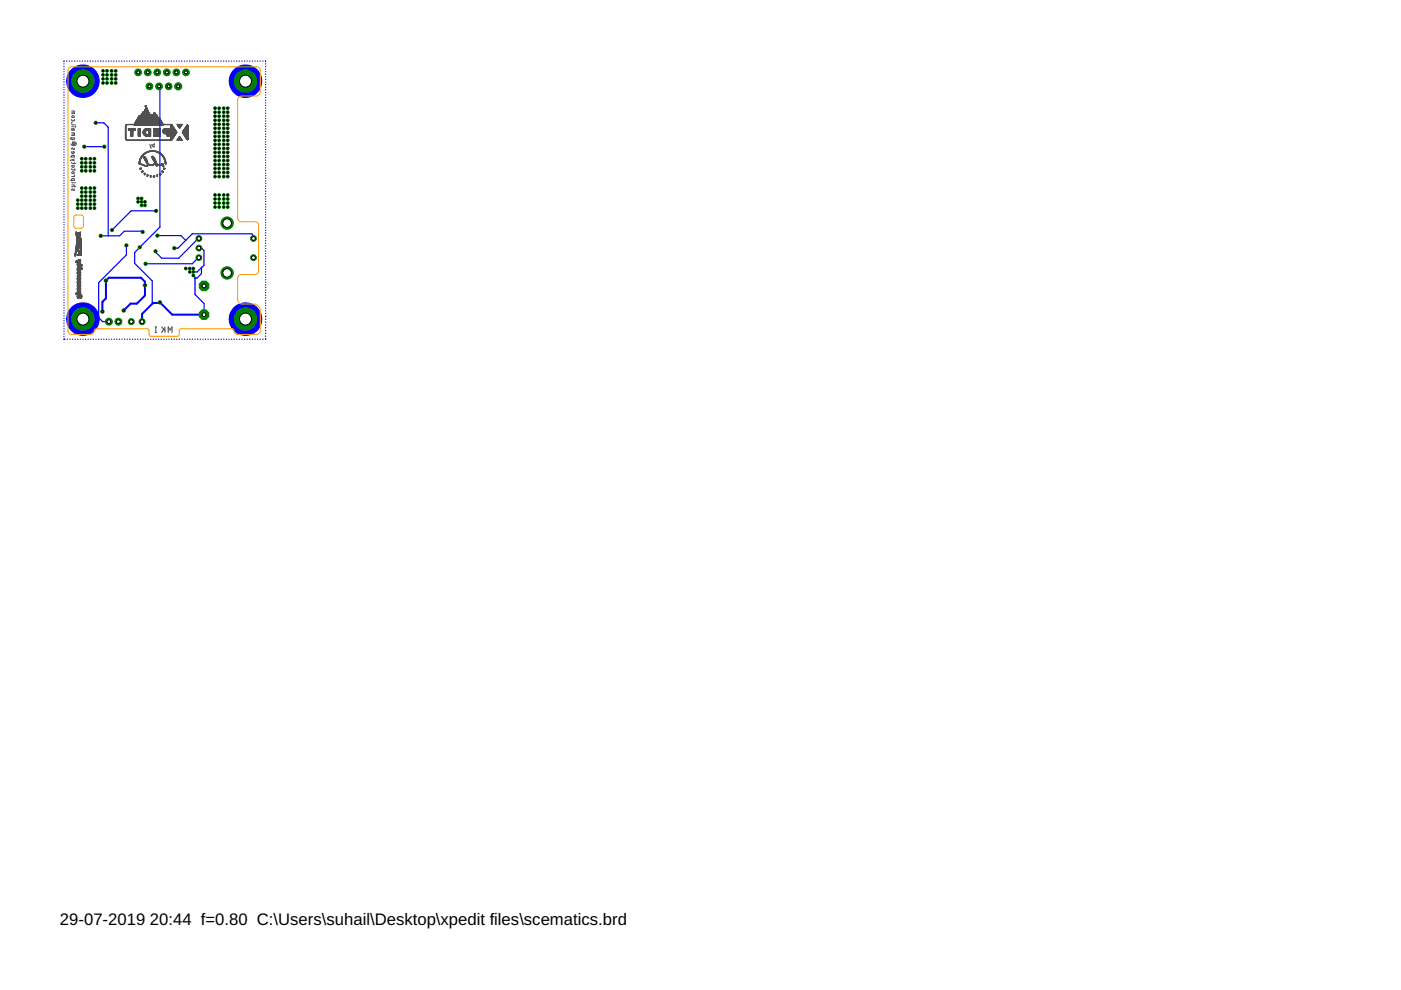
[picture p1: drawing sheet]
<svg xmlns="http://www.w3.org/2000/svg" width="297mm" height="210mm" viewBox="0 0 297 210" stroke-linecap="round" stroke-linejoin="round" font-family="sans-serif">
<defs><g id="words">
<g font-size="3.5">
<text x="12.7" y="196.2">29-07-2019</text>
<text x="31.8" y="196.2">20:44 f=0.80 C:\Users\suhail\Desktop\xpedit files\scematics.brd</text>
</g>
</g></defs>
<g fill="none" stroke="#505050" stroke-width=".21">
<path d="M14.9 38.2h.9l-.1-.3h-.4l-.1 .3M14.9 33.3h.9l-.1-.3-.4-.1-.1 .4M15.2 39.2h.5l.1 .4M15.2 38.6l.8 .2M15.2 35.8l.1 .2h.7M15.2 34.5l.1 .1h.7M15.2 32.1l.1 .4h.4v-.3l-.2-.1v.4M15.2 29.2l.1 .4 .4-.1 .1-.3h-.7l-.2 .3M15.2 28.2h.5l.1 .1v.4h-.6M15.2 26.4l.8 .1M15.2 25.3l.1 .3h.4l.1-.3M15.2 23.5h.5l.1 .2v.4h-.6"/>
<path d="M15.2 28.4h.6M15.2 26.9h.6M15.2 26.1h.1M15.2 23.8h.6M15.2 39.6h.8M15.2 33.9l.6 .2M15.2 35.2l.5-.1v.2l-.3 .2zM15.4 30.4l.5-.1v.2l-.5 .1zM15.5 30.3l-.1-.2h.4a.38 .38 0 0 1 .4 .4 .38 .38 0 0 1-.4 .4l-.5-.1-.2-.3M15.5 27.3v.4l-.3-.1v-.3h.4l.2 .3M15.7 37.1l.1 .3h-.6M15.7 31.4v.3l-.3-.4-.2 .1v.3"/>
<path d="M15.8 34.5v.2M15.8 35.8v.3M15.8 33.7l-.9 .4M16 26.9h.1M26.6 29.4h.1M26.6 29.3h.1M26.6 29.2h.1M26.6 29.1h.1M26.6 29h.1M26.6 28.9h.1M26.6 28.8h.1M26.6 28.7h.1"/>
<path d="M26.6 28.6h.1M26.6 28.5h.1M26.6 28.4h.1M26.6 28.3h.1M26.6 28.2h.1M26.6 28.1h.1M26.6 28h.1M26.6 27.9h.1M26.6 27.8h.1M26.6 27.7h.1M26.6 27.6h.1M26.6 27.5h.1"/>
<path d="M26.6 27.4h.1M26.6 27.3h.1M26.6 27.2h.1M26.6 27.1h.1M26.6 27h.1M26.6 26.9h.1M26.6 26.8h.1M26.6 29.5h.1M26.6 26.7h.1M26.6 29.5h.2M26.7 29.6h.1M26.7 29.6l.2 .1"/>
<path d="M26.7 26.8h-.1M26.8 29.7h9.6M26.8 26.6h-.2M26.8 26.5l-.1 .1M26.8 26.4h1.5M26.9 26.5h-.2M27.2 27.6h1.4M27.2 27.5h1.4M27.2 27.4h1.4M27.2 27.3h1.4M27.7 28.9h.5M27.7 28.8h.5"/>
<path d="M27.7 28.7h.5M27.7 28.6h.5M27.7 28.5h.5M27.7 28.4h.5M27.7 28.3h.5M27.7 28.2h.5M27.7 28.1h.5M27.7 28h.5M27.7 27.9h.5M27.7 27.8h.5M27.7 27.7h.5M28.3 26.4l-1.5 .1"/>
<path d="M28.4 26.4h6.2M28.5 26.5h6.1M28.5 26.3h6.1M28.5 26.2h6M28.6 26.2h5.9M28.6 26.1h5.8M28.6 26h5.8M28.7 26h5.7M28.7 25.9h5.6M28.8 25.8h5.2M28.8 25.7h2.2M28.9 25.6h2.1"/>
<path d="M28.9 25.5h2.1M29 25.5h2M29 25.4h2M29.1 25.3h1.8M29.1 25.2h1.7M29.2 25.1h1.7M29.2 25h1.7M29.3 25h1.6M29.3 24.9h1.6h-1.6M29.3 28.9h.5M29.3 28.8h.5M29.3 28.7h.5"/>
<path d="M29.3 28.6h.5M29.3 28.5h.5M29.3 28.4h.5M29.3 28.3h.5M29.3 28.2h.5M29.3 28.1h.5M29.3 28h.5M29.3 27.9h.5M29.3 27.8h.5M29.3 27.7h.5M29.3 27.6h.5M29.3 27.5h.5"/>
<path d="M29.3 27.4h.5M29.3 27.3h.5M29.4 24.7h.6M29.4 24.6l.6 .1M29.4 24.6h.3M29.5 24.6h.1M29.5 34.8h.1M29.5 34.7h.1M29.5 34.6h.1M29.5 34.5h.1M29.5 34.4h.2M29.5 24.5h.1"/>
<path d="M29.5 34.3h.2M29.5 34.2h.2M29.5 34.1h.2M29.6 34h.1M29.6 34h.2M29.7 35.8h.1M29.7 35.8h.2M29.7 33.8h.1M29.7 35.8h.3M29.7 34.3l-.2 .1M29.7 33.7h.1M29.7 35.9h.1"/>
<path d="M29.7 34.1h-.1M29.7 33.6h.2M29.8 33.9h-.2M29.8 35.8h.2M29.8 33.5h.2M29.8 35.6h.2M29.8 34.8h.4M29.8 33.4h.2M29.9 24.4h.3M29.9 34.8h.1M29.9 33.6l-.2 .1M29.9 34.9h.4"/>
<path d="M29.9 34.7h.1M29.9 24.3h.4M29.9 35.7h.1M29.9 33.5l-.1 .1M30 36.3l.1 .1M30 36.4h.1M30 35.7h-.3M30 34.9h.4M30 33.4h-.2M30 24.2h.3M30 36.4h.2M30.1 24.7l-.7 .1"/>
<path d="M30.1 24.6h-.3M30.1 36.5h.1M30.1 24.6v.1M30.1 24.5l-.3 .1M30.1 24.1h.3M30.1 33.3h-.2M30.1 36.3h.1M30.1 35h.5M30.1 24.6h.1M30.1 24.7h.1M30.1 36.3h.3M30.1 24.5h-.3"/>
<path d="M30.1 33.2l-.2 .1M30.2 24.5h.1M30.2 24.6v.1M30.2 24h.4M30.2 33.2h-.2M30.2 24.4h.1M30.2 24.6h.1M30.2 24.7h.1M30.2 23.9h.4M30.2 36.2h.1M30.2 24.4h-.3M30.2 33.1h-.2"/>
<path d="M30.2 35l.5 .1M30.3 36.3h.1M30.3 33.1h-.2M30.3 24.4h.1M30.3 24.6h.1M30.3 24.7h.1M30.3 24.3h.1M30.3 24.5h.1M30.3 24.6v.1M30.3 24.3h-.3M30.3 23.7h.4M30.3 36.4h-.2"/>
<path d="M30.3 36.3h-.2M30.3 33h-.2M30.3 28.2h.5M30.3 28.1h.5M30.3 28h.5M30.3 23.7h.1M30.3 35.1h1M30.4 28.3h.5M30.4 28.2l.4 .1M30.4 27.9h.4M30.4 24.7h.5M30.4 24.2v.1"/>
<path d="M30.4 24.6h.1M30.4 24.2h-.4M30.4 28.3l.5 .1M30.4 28.4h.6M30.4 24.2h.1M30.4 24.3v.1M30.4 24.5h.1M30.4 24.6v.1M30.4 33.3h.4M30.4 33.2l.3 .1M30.4 33.2h.2M30.4 32.9h-.2"/>
<path d="M30.4 28.4l.6 .1M30.4 24l-.3 .1M30.4 33.3l.4 .1M30.4 24.6h1.4M30.4 24.6h1.3M30.4 24.4h1.2M30.4 24.1h.1M30.4 33.4h.2M30.4 33.1h.2M30.5 28.5h1.4M30.5 24.5h1.1M30.5 24.4h1.1"/>
<path d="M30.5 33.4h.1M30.5 27.6h1.4M30.5 24.2h.1M30.5 24.3h.1M30.5 33.5h.1M30.5 28.6h1.4M30.5 24h-.4M30.5 33.5h.2M30.5 24.1h.1M30.5 24.2v.1M30.5 35.1h.8M30.5 33.6h.2"/>
<path d="M30.5 32.8h-.2M30.5 24.3h1.1M30.5 23.7h.3M30.5 36.8l.1 .1M30.5 36.8h.3M30.6 27.5h1.3M30.6 24h.1M30.6 24.2h.1M30.6 33.6l.1 .1M30.6 32.7l-.3 .1M30.6 28.7h1.3M30.6 23.6h.2"/>
<path d="M30.6 37h.1M30.6 36.9h.2M30.6 36.7h.2M30.6 33.7h.2M30.6 24.2l.9 .1M30.6 24.1h.1M30.6 33.7l.2 .1M30.6 23.5h.2M30.6 37.1h.1M30.6 35.2h.7M30.6 33.8h.2M30.6 32.7h-.2"/>
<path d="M30.7 27.4h1.2M30.7 23.9h-.5M30.7 23.8h-.4M30.7 33.8l.1 .1M30.7 33.4h.1M30.7 24.2h.8M30.7 23.7v.1M30.7 23.9h.1M30.7 24.1h.1M30.7 23.4h.2M30.7 22.5h.4M30.7 28.8h1.2"/>
<path d="M30.7 23.7h-.2M30.7 23.3l.2 .1M30.7 33.9h.2M30.7 33.4l.2 .1M30.7 32.6l-.2 .1M30.7 23.7h.1M30.7 23.8v.1M30.7 24h.1M30.7 37h-.1M30.7 34h.2M30.8 23.3h.1M30.8 33.5h.1"/>
<path d="M30.8 24.1h.9M30.8 23.7v.1M30.8 34h.1M30.8 33.5l.2 .1M30.8 28.8h1.1M30.8 24h.8M30.8 23.8v.1M30.8 23.1h.4M30.8 34.1h.2M30.8 33.6h.2M30.8 32.6h-.3M30.8 28h-.5"/>
<path d="M30.8 23.5l-.2 .1M30.8 22.6h.3M30.8 34.1h.4M30.8 33.6l.2 .1M30.8 32.5l-.2 .1M30.8 23.9h.8M30.8 23.6h.1M30.8 23h.4M30.8 34.2h.4M30.9 27.9h-.5M30.9 25.2l-1.8 .1M30.9 25.1h-1.8"/>
<path d="M30.9 23.8l.7 .1M30.9 23.4l-.3 .1M30.9 36.8l-.2 .1M30.9 33.7h.1M30.9 27.8h-.5M30.9 27.3h1M30.9 23.5h.1M30.9 25.1h.1M30.9 23.8h.6M30.9 23.7h.6M30.9 22.9l.3 .1M30.9 34.2h.3"/>
<path d="M30.9 33.7l.2 .1M30.9 22.9h.3M30.9 35.2h.3M30.9 34.3h.4M30.9 23.4h.1M30.9 25v.1M30.9 25.2h.1M30.9 24.8h-1.6M30.9 23.6h.6M30.9 22.9h.2M30.9 33.8h.2M30.9 32.5h-.3"/>
<path d="M30.9 28.9h1M30.9 27.7l-.5 .1M30.9 34.3l.4 .1M30.9 33.8l.2 .1M31 25.3h-2M31 23.5h.1M31 24.8h.1M31 25h.1M31 25.1h.1M31 24.7h-.6M31 23.3v.1M31 22.8h.1"/>
<path d="M31 33.9h.1M31 23.6h.4M31 23.2h-.2M31 22.4h.1M31 34.4h.3M31 34h.2M31 27.7h-.6M31 23.3h.1M31 23.4h.1M31 24.9h.1M31 25v.1M31 25.2h.1"/>
<path d="M31 25.4h.1M31 25.5h.1M31 25.7h.1M31 22.7h.1M31 22.6h.1M31 32.4h-.3M31 23.5h.4M31 34.1h.2M31.1 27.3h.8M31.1 24.8h.1M31.1 25.3h.1M31.1 25.4v.1"/>
<path d="M31.1 25.6h.1M31.1 25.1h2.4M31.1 25h2.3M31.1 25h.9M31.1 24.7h.7M31.1 23.4h.2M31.1 23.3h.2M31.1 34.5h.2M31.1 24.8h.7M31.1 22.4h-.2M31.1 25.7h2.9M31.1 25.5h.1"/>
<path d="M31.1 25.2h2.4M31.1 34.6h.2M31.1 32.4h-.3M31.1 25.6l2.8 .1M31.1 25.5h2.7M31.1 25.3h2.4M31.2 27.6l-.8 .1M31.2 25.6h2.7M31.2 25.5h2.7M31.2 25.5h2.6M31.2 34.6l.1 .1M31.2 34.7h.1"/>
<path d="M31.2 37.4h.1M31.2 37.1h.1M31.2 37l.1 .1M31.2 37.2h.3M31.2 35h.2M31.2 34.9h.2M31.2 34.9h.6M31.2 34.8h.5M31.2 34.8h.3M31.3 23.2h-.2h.2M31.3 32.3h-.4M31.3 37.4h-.1"/>
<path d="M31.3 37.3h-.1M31.3 37.2h.2M31.4 37.3h-.2M31.4 37.1h.1M31.4 32.3h-.4M31.5 32.1h1.7M31.5 34.9h.6M31.5 28.4h.4M31.5 28.3h.4M31.5 28.2h.4M31.5 28.1h.4M31.5 28h.4"/>
<path d="M31.5 27.9h.4M31.5 27.8h.4M31.5 27.7h.4M31.5 27.6h.4M31.5 24.2h.1M31.5 32.2h-.4M31.6 24.4h.1M31.6 24.2h.1M31.6 24.5h.1M31.6 24.3h.4M31.6 35h1M31.7 24.4h.1"/>
<path d="M31.7 24.4h.4M31.7 24.1h-.9M31.7 32h1.3M31.7 24.5h.1M31.7 24.4h.2M31.7 30.6l.4 .8M31.8 32.2h-.6M31.8 24.6h.1M31.8 35h.7M31.8 24.7h-.8M31.8 37.3h.2M31.9 24.5h.1"/>
<path d="M31.9 24.6v.1M31.9 24.8h.1M31.9 24.5l-.2 .1h-1.3M31.9 37.6h.1M31.9 37.5h.1M31.9 32h.9M31.9 24.9h-.8M31.9 24.4h.1M31.9 24.6h.1M31.9 24.7h.1M31.9 37.4h.1M31.9 24.8l.1 .1"/>
<path d="M31.9 24.5h.2M31.9 24.4h.2M31.9 24.2l-.3 .1M32 35.1h.5M32 24.7h.1M32 24.6h.2M32 24.5l.2 .1M32 37.5h-.1M32 24.7h.9M32 32.1h-.7M32 24.8h.1M32 25h.1"/>
<path d="M32 24.8h1M32 24.7l1 .1M32.1 24.9h.1M32.1 30.6l-.2 .5M32.1 25h.1M32.1 37.3h-.3M32.2 24.8l.8 .1h-.8M32.2 25h1.2M32.2 33.3l.1 .1M32.2 33.3h.4M32.2 33.2l.4 .1M32.2 33.4h.1"/>
<path d="M32.2 33.2h.3M32.2 33.4l.2 .1M32.3 33.5h.1M32.3 33.1h.1M32.3 24.6l.6 .1M32.3 33.6l.2 .1M32.3 33.6h.1M32.3 24.6h.5M32.3 33.7h.2M32.4 33.7l.2 .1M32.4 24.4h.4M32.4 33.8h.2"/>
<path d="M32.4 33.8l.2 .1M32.4 33.3l.3 .1M32.4 24.3h.4M32.5 24.3h.3M32.5 33.9h.2M32.5 37.5h.1M32.5 37.4h.1M32.5 34.8h.5M32.5 34h.2M32.5 33.4h.2M32.5 24.2h.2M32.5 37.5h.3"/>
<path d="M32.5 37.3h.3M32.5 37.6h.3M32.5 33.4l.2 .1M32.6 24.1h.1M32.6 24.1h.3M32.6 37.6h.1M32.6 34.8h.4M32.6 34.1h.4M32.6 33.5h.1M32.6 28.9h1.3M32.6 28.8h1.3M32.6 28.7h1.3"/>
<path d="M32.6 28.6h1.3M32.6 28.5h1.3M32.6 27.6h1.3M32.6 27.5h1.3M32.6 27.4h1.3M32.6 27.3h1.3M32.6 24h.3M32.6 37.4h-.1M32.6 34.7h.3M32.6 33.5h.2M32.6 37.3h.1M32.6 34.1h.2"/>
<path d="M32.6 28.2h1.3M32.6 28.1h1.3M32.6 28h1.3M32.6 27.9h1.3M32.6 34.9h-.2M32.6 34.2h.2M32.6 33.6h.2M32.7 23.9h.1M32.7 34.9h-.2M32.7 33.6l.1 .1M32.7 32.1h.6M32.7 34.2h.4"/>
<path d="M32.7 30.4v.7h-.3v-.4l.3-.1M32.7 37.4h.1M32.7 33.7l.2 .1M32.7 33.7h.1M32.7 37.5h.1M32.7 34.3h.4M32.7 24.2h-.2M32.7 33.8h.2M32.8 24.2h.1M32.8 34.3l.3 .1M32.8 33.8l.1 .1M32.8 24.2v.1"/>
<path d="M32.8 34.4h.3M32.8 34h.2M32.8 33.9h.1M32.8 24.1h.1M32.8 24.3h.1M32.8 24.2h.2M32.9 24.5h-.5M32.9 24.2h.1M32.9 24.4h.1M32.9 24.6h.1M32.9 24.3h.1M32.9 34.9h.2"/>
<path d="M32.9 34.5h.3M32.9 34.1h.1M32.9 34.2h.2M32.9 32.2h.6M32.9 24.6v.1M32.9 24.5h.4M32.9 24.4h.2M32.9 34.9h1.4M32.9 24.5l.4 .1M33 24.6h.4M33 34.6h.2M33 35h.3"/>
<path d="M33 24.6v.1M33 35l.3 .1M33 24.7h.1M33 34.7h.3M33.1 35.1h.2M33.1 24.8h.1M33.1 24.7h.3M33.1 34.8h.2M33.1 34.8h.6M33.1 24.9h.1M33.1 24.7l.3 .1M33.1 37.2h.2"/>
<path d="M33.1 35.2h.2M33.1 34.9h.8M33.1 32.2h.5M33.2 24.9h.3M33.2 24.8h.3M33.2 24.4h.1M33.2 35.2h.1M33.2 37.1h.2M33.3 32.3h.4M33.3 37.3h.1M33.3 37.4h.1M33.4 37.1l-.3 .1"/>
<path d="M33.4 32.3h.4M33.5 25.1h-2.4M33.5 28.4h.4M33.5 28.3h.4M33.5 27.8h.4M33.5 27.7h.4M33.5 27.6h.4M33.5 25.1h.1M33.5 25h.1M33.5 25l.1 .1M33.5 25.2h.1M33.5 35h1"/>
<path d="M33.5 32.4h.4M33.6 25.1h.1M33.6 25.3h.1M33.6 25.1h.3M33.6 25.2h.1M33.7 25.3h.1M33.7 25.2h.1M33.7 32.4h.3M33.7 25.4h-2.6M33.7 25.3l.1 .1h-2.6M33.7 32.5h.3M33.8 25.1h.1"/>
<path d="M33.8 25.2h.1M33.8 37h.3M33.8 36.9l.1 .1M33.8 36.9h.1M33.8 36.9h.3M33.8 25.3h.1M33.8 36.8h.2M33.8 32.5l.3 .1M33.9 25.3l-.1 .1M33.9 25.4v.1M33.9 25.2l.1 .1M33.9 37.1h.1"/>
<path d="M33.9 32.6h.3M33.9 25.3h.1M33.9 25.5h.1M33.9 35l.7 .1M34 25.4v.1M34 25.6h.1M34 25.4h.1M34 32.6l.2 .1M34 36.9h.1M34 25.5h.1M34 25.7h.1M34 25.3l-.1 .1"/>
<path d="M34 32.7h.3M34.1 25.8v.1h-5.4M34.1 25.5v.1M34.1 25.7h.1M34.1 32.7l.2 .1M34.1 25.8h.1M34.1 35.1h.6M34.1 32.8h.3M34.2 25.6h-.1l.1 .1M34.2 25.7v.1M34.2 25.8v.1M34.2 25.8l.1 .1"/>
<path d="M34.2 25.8h.1M34.2 32.9h.2M34.3 34.8h.3M34.3 34.7h.3M34.3 32.9h.2M34.3 36.4h.2M34.3 36.4h.4M34.3 36.3h.1M34.3 36.3h.3M34.3 33h.2M34.3 36.3h.2M34.4 33h.2"/>
<path d="M34.4 36.2h.1M34.4 35.1h.3M34.4 36.5h.1M34.4 34.9h.2M34.4 33.1h.2M34.4 36.6h.1M34.4 36.3l.3 .1M34.4 35.2h.3M34.4 33.1h.3M34.5 36.6h.1M34.5 35.2h.2M34.5 33.2h.2"/>
<path d="M34.5 27.9h.6M34.5 27.9h.5M34.5 27.8h.5M34.5 27.7h.5M34.5 33.2l.2 .1M34.5 28h1.4M34.6 28h1.3M34.6 27.6h1.3M34.6 35.3h.1M34.6 33.3h.2M34.6 28.1h1.3M34.6 27.5h1.3"/>
<path d="M34.6 36.4h.1M34.6 34.9h-.2M34.6 33.3l.2 .1M34.6 26.5h-6.2M34.6 35.8h.3M34.6 35.8h.1M34.6 35.8h.4M34.6 33.4h.2M34.7 28.2h1.2M34.7 35.7h.2M34.7 33.4l.2 .1M34.7 27.4h1.2"/>
<path d="M34.7 35.9h.1M34.7 35.6h.1M34.7 33.5h.2M34.8 28.3h1.1M34.8 26.4l1.6 .1M34.8 26.4h1.6M34.8 33.6l.1 .1M34.8 33.6h.1M34.8 33.7h.2M34.8 33.7l.2 .1M34.8 33.8h.2M34.9 28.3h1"/>
<path d="M34.9 27.3h1M34.9 33.8h.1M34.9 34h.2M34.9 33.9h.2M34.9 34.1h.2M35 34.2h.1M35 34.1h.1M35 34.3h.1M35 27.3h.9M35 35.8h-.2M35 34.4h.2M35 34.3h.2"/>
<path d="M35 34.7h.2M35 34.6h.2M35 34.5h.2M35.1 27.6l-.6 .1M35.1 34.8h.1M35.1 28.4h.8M35.4 27.9h.5M35.4 27.8h.5M35.4 27.7h.5M35.4 27.6h.5M35.4 28.9h.5M35.4 28.8h.5"/>
<path d="M35.4 28.7h.5M35.4 28.6h.5M35.4 28.5h.5M35.4 28.4h.5M35.9 27.6h-1.4M36.2 29.6h.3M36.2 29.1h.6M36.2 28.7h.9M36.2 28.3h1.1M36.2 28.2h1.2M36.2 28h1.3M36.2 27.9h1.2"/>
<path d="M36.2 27.8h1.2M36.2 27.7l1.1 .1M36.2 27.7h1.1M36.2 27.6l1.1 .1M36.2 27.6h1M36.2 27.5l1 .1M36.2 27.5h.9M36.2 27.4l.9 .1M36.2 27.4h.9M36.2 27.3l.9 .1M36.2 27.3h.8M36.2 27.2l.8 .1"/>
<path d="M36.2 27.2h.7M36.2 27.1l.7 .1M36.2 27.1h.7M36.2 27h.6M36.2 26.9h.6M36.2 26.9h.5M36.2 26.8h.5M36.2 26.7h.4M36.2 26.6l.4 .1M36.2 26.6h.4M36.2 26.5h.3M36.5 29.6h-.3"/>
<path d="M36.5 29.5h-.3M36.6 29.5h-.4M36.6 29.4h-.4M36.7 29.3h-.5M36.8 29.2h-.6M36.8 29.1h-.6M36.9 29l-.7 .1M36.9 29h-.7M36.9 28.9l-.7 .1M37 28.9h-.8M37 28.8l-.8 .1M37 28.8h-.8"/>
<path d="M37.1 28.7h-.9M37.1 28.6h-.9M37.2 28.6h-1M37.2 28.5h-1M37.3 28.4l-1.1 .1M37.3 28.4h-1.1M37.4 28.3h-1.2M37.4 28.2h-1.2M37.5 28.1l-1.3 .1M37.5 29.8h1.2M37.5 28.1h-1.3M37.5 29.7h1.1"/>
<path d="M37.6 29.7h1M37.6 26.5h1M37.6 29.6h.9M37.6 26.5h.9M37.7 29.5h.8M37.7 26.6h.8M37.7 26.6h.7M37.7 29.4h.7M37.8 29.4h.6M37.8 29.3h.6M37.8 26.8h.6M37.8 29.3h.5"/>
<path d="M37.8 29.2h.5M37.9 26.9h.4M37.9 29.2h.3M37.9 27h.3M37.9 29.1h.3M38 29l.2 .1M38 27.1h.2M38 29h.2M38 29h.1M38.1 27.2h.1M38.1 27.1h-.1M38.3 26.9h-.5"/>
<path d="M38.4 26.8h-.6M38.4 26.7h-.7M38.6 26.4l-1 .1M38.6 26.4h-1.1M38.7 28.1h1.2M38.7 28h1.2M38.7 28.2h1.2M38.7 27.9h1.2M38.8 28.2h1.1M38.8 27.9h1.1M38.8 28.3h1.1M38.8 27.8h1.1"/>
<path d="M38.9 28.4h1M38.9 27.7h1M38.9 28.5h1M38.9 27.6h1M39 28.6h.9M39 27.5h.9M39 28.7h.9M39.1 28.7h.8M39.1 27.4h.8M39.1 28.8h.8M39.2 28.8h.7M39.2 27.3h.7"/>
<path d="M39.2 28.9h.7M39.2 27.2h.7M39.2 29h.7M39.2 27.1h.7M39.3 27.1h.6M39.3 29h.6M39.3 29.1h.6M39.3 27h.6M39.4 29.2h.5M39.4 26.9h.5M39.4 29.3h.5M39.4 26.8h.5"/>
<path d="M39.5 29.3h.4M39.5 29.4h.4M39.5 26.8h.4M39.5 26.7h.4M39.6 26.7h.3M39.6 29.5h.3M39.6 26.6h.3M39.6 29.6h.2M39.6 26.5l.2 .1M39.7 29.6h.1M39.7 26.5h.1M39.7 29.7h.1"/>
<path d="M39.7 26.4l.1 .1M39.9 29.5h-.3M15.7 40.1v.3l-.3-.4-.2 .1v.3M15.9 54.2v.1M15.9 53.9v.4M16 53.5v.7M16 53.3v.9M16.1 52.8l-.1 1.2M16.1 49.6v.2M16.1 52.5v1.1M16.1 55.4v.2M16.2 49.2v.7"/>
<path d="M16.2 51.8v1.5M16.2 55.3v.3M16.2 49.5v1.1M16.2 51v1.7M16.3 50v2.3M16.3 49.5v.3M16.3 55.3v.3M16.3 49.5v.2M16.3 50.4h.1M16.3 55.3v.2M16.4 50v.5M16.4 50.8v.3"/>
<path d="M16.4 54v.1M16.4 49.5v.2M16.4 51.3v.3M16.4 55.2v.2M16.4 56.8v.2M16.4 58.4v.2M16.4 51.9v.7M16.4 52.8v.3M16.4 55.9v.2M16.4 56.2v.1M16.4 57.1v.2M16.4 57.7v.3"/>
<path d="M16.4 58.9v.3M16.4 59.6v.4M16.4 50v.6M16.4 55.2v.3M16.4 56.8v.6M16.4 49.4v.3M16.4 52.7v.5M16.4 55.8v.5M16.4 57.6v.5M16.4 58.8v.5M16.5 50.8v.3M16.5 54v.1"/>
<path d="M16.5 56.8v.6M16.5 57.6v.5M16.5 58.4v.2M16.5 49.4v.4M16.5 51.3v.3M16.5 52.6v.7M16.5 55.2v.3M16.5 50v.6M16.5 51.8v.8M16.5 55.8v.5M16.5 58.8v.6M16.5 59.5v.6"/>
<path d="M16.5 50v.2M16.5 50.4v.2M16.5 50.7v.4M16.5 52.3v1M16.5 56.1v.2M16.5 57.2l.1 .3M16.5 57.6v.2M16.5 57.9v.2M16.5 59.1v.3M16.5 59.9v.2M16.6 49.4v.4M16.6 51.3v.3"/>
<path d="M16.6 51.8l-.1 .5M16.6 55.7l-.1 .3M16.6 56.8l-.1 .3M16.6 58.8l-.1 .2M16.6 59.5l-.1 .2M16.6 50v.2M16.6 52.3v.3M16.6 52.6v.2M16.6 53.1v.3M16.6 54v.1M16.6 56.2v.1M16.6 56.8v.2"/>
<path d="M16.6 57.3v.2M16.6 57.6h.1M16.6 57.9v.3M16.6 58.4v.2M16.6 59.2v.2M16.6 59.5v.2M16.6 59.9v.2M16.6 50.7v.4M16.6 51.8v.3M16.6 50.4v.2M16.6 55.2v.3M16.6 55.7v.2"/>
<path d="M16.6 58.8v.2M16.6 51.8v.2M16.6 52.7h.1M16.6 53.2l.1 .2M16.6 58v.2M16.6 59.5l.1 .3M16.7 49.4v.4M16.7 50.3l-.1 .3M16.7 51.2v.5M16.7 55.2l-.1 .3M16.7 58.8l-.1 .1M16.7 50v.6"/>
<path d="M16.7 51.8v.3M16.7 52.3v.3M16.7 53.2v.2M16.7 55.7v.2M16.7 56.2v.1M16.7 56.8v.2M16.7 57.3v.2M16.7 58.4v.2M16.7 59.2v.2M16.7 59.5v.5M16.7 50.7v.4M16.7 57.6v.6"/>
<path d="M16.7 58.7v.2M16.7 53.6v.5M16.7 55.1v.4M16.7 49.3v.3M16.7 49.6l.1 .3M16.7 51.8l.1 .8M16.7 53.3v.1M16.7 55.4l.1 .2M16.7 59.6l.1 .4M16.8 50l-.1 .5M16.8 50.7l-.1 .4M16.8 51.2l-.1 .5"/>
<path d="M16.8 53.5v.6M16.8 55.1l-.1 .2M16.8 49.3v.2M16.8 49.6v.3M16.8 50.7v.2M16.8 50.9v.5M16.8 51.5v.2M16.8 51.9v.7M16.8 53.3v.1M16.8 55.1v.2M16.8 55.4v.2M16.8 55.7v.2"/>
<path d="M16.8 56.2v.1M16.8 56.8v.2M16.8 57.3v.2M16.8 58.4v.2M16.8 58.7v.2M16.8 59.7v.4M16.8 57.6v.6M16.8 50v.4M16.8 59.2v.2M16.8 49.7v.2M16.8 50v.2M16.8 51v.4"/>
<path d="M16.8 53.3v.8M16.8 55.4l.1 .2M16.8 57.6v.1M16.8 58v.2M16.8 58.8l.1 .2M16.8 59.9v.2M16.9 49.3l-.1 .2M16.9 57.3v.2M16.9 49.7v.8M16.9 51v.4M16.9 51.5v.2M16.9 54v.1"/>
<path d="M16.9 55.4v.2M16.9 55.7v.3M16.9 56.8v.3M16.9 57.6v.2M16.9 58.8v.2M16.9 59.5v.2M16.9 59.9v.2M16.9 49.3v.2M16.9 53.2v.5M16.9 56.1v.2M16.9 50.6v.3M16.9 51.9v.7"/>
<path d="M16.9 55.1v.2M16.9 57.2v.3M16.9 57.9v.3M16.9 58.3v.3M16.9 59.2v.2M17 49.7v.8M17 50.6v.3M17 51v.4M17 51.5v.3M17 52.3v.3M17 54v.1M17 55.4v.2"/>
<path d="M17 55.8v.5M17 56.8v.6M17 57.6v.5M17 58.3v.3M17 58.8v.6M17 59.5v.3M17 49.3v.2M17 51.9v.2M17 53.2v.4M17 55v.2M17 59.8v.3M17 49.7v.3"/>
<path d="M17 50v.5M17 53.4v.2M17 55.4v.3M17 58.8v.5M17 59.5v.6M17 49.2v.3M17 52.6v.2M17 53.1v.3M17 58.2v.4M17.1 50.1v.4M17.1 51v.4M17.1 51.5v.3"/>
<path d="M17.1 51.9v.2M17.1 52.3v.6M17.1 53.4v.3M17.1 54v.1M17.1 55.5v.2M17.1 55.8v.5M17.1 56.8v.6M17.1 57.7v.3M17.1 58.9v.4M17.1 59.6v.4M17.1 50.6v.2M17.1 53.1v.3"/>
<path d="M17.1 55v.2M17.1 58.2v.4M17.1 51.9v1.4M17.1 53.5v.6M17.1 55.9v.2M17.1 56.2v.1M17.1 56.8v.2M17.1 57.1v.2M17.1 57.8v.2M17.1 58.2v.1M17.1 59v.2M17.1 59.7v.2"/>
<path d="M17.2 51.6v.2M17.2 51.9v.7M17.2 52.7v.6M17.2 53.5v.6M17.2 56.2v.1M17.2 56.8v.2M17.2 50.6v.2M17.2 51v.3M17.2 51.1v.2M17.2 51.6l.1 .2M17.2 52.7v.5M17.3 50.5l-.1 .3"/>
<path d="M17.3 50.5v.3M17.3 51.1v.2M17.3 51.6v.2M17.3 52v.6M17.3 56.2v.1M17.3 56.8v.2M17.4 56.2v.1M17.4 56.8v.2M16.1 62.2v.2M16.2 62.2v.2M16.3 62.2v.2M16.4 60.2v.2"/>
<path d="M16.4 60.6v.2M16.4 61.1v.3M16.4 61.8v.6M16.4 62.6v.4M16.4 61.1v.4M16.4 62.6v.5M16.5 60.2v.2M16.5 60.6v.2M16.5 61.8v.6M16.5 62.5v.7M16.5 61v.6M16.5 61.3l.1 .3"/>
<path d="M16.5 62.1v.3M16.5 62.9l.1 .3M16.6 61l-.1 .3M16.6 61.7l-.1 .3M16.6 62.5l-.1 .3M16.6 60.2v.2M16.6 60.6v.2M16.6 61.4v.2M16.6 62.2v.2M16.6 63v.2M16.6 61v.2M16.6 62.5v.2"/>
<path d="M16.6 61.7v.2M16.7 60.2v.2M16.7 60.6v.2M16.7 61v.2M16.7 61.4v.2M16.7 61.7v.2M16.7 62.2v.2M16.7 62.5v.2M16.7 63v.2M16.7 62.5l.1 .3M16.8 60.2v.2M16.8 60.6v.2"/>
<path d="M16.8 61v.2M16.8 61.4v.2M16.8 61.7v.2M16.8 62.2v.2M16.8 62.5v.4M16.8 62.6l.1 .5M16.9 61.4l-.1 .2M16.9 60.2v.3M16.9 61v.2M16.9 61.7v.3M16.9 62.7v.4M16.9 60.6v.2"/>
<path d="M16.9 61.4v.2M16.9 62.1v.3M17 60.2v.6M17 61v.6M17 61.8v.6M17 62.8v.4M17 62.9v.3M17 60.3v.5M17.1 60.3v.3M17.1 60.7v.1M17.1 61.1v.4M17.1 61.8v.6"/>
<path d="M17.1 62.5v.2M17.1 63v.2M17.1 60.4v.1M17.1 61.2v.2M17.1 61.9v.2M17.2 62.5v.3M17.2 62.9v.3M17.2 62.5v.7M17.3 62.6v.5M17.3 62.7v.4"/>
<circle cx="15.5" cy="36.6" r=".27"/>
<circle cx="15.5" cy="24.7" r=".27"/>
</g>
<path d="M32.9 70.5h.3M32.9 69.3h.3M33 69.3v1.2M34.3 69.3l.7 .7M34.7 69.8l-.4 .7M35 69.3v1.2M35.7 70.5v-1.2l.4 .7 .4-.7v1.2" fill="none" stroke="#505050" stroke-width=".23"/>
<g fill="#00f" stroke="#00f" stroke-width=".21">
<path d="M15.2 65.1a3.5 3.5 0 0 1 5.4 .9 3.5 3.5 0 0 1-2.1 5 3.5 3.5 0 0 1-4.4-3.4h1.1a2.44 2.44 0 0 1 3.6-2 2.44 2.44 0 0 1 .2 4.1 2.44 2.44 0 0 1-3.8-1.6v-.5h-1.1a3.3 3.3 0 0 1 1.1-2.5z" fill-rule="evenodd"/>
<path d="M49.7 14.7a3.4 3.4 0 0 1 5.4 .9 3.4 3.4 0 0 1-2.2 5 3.4 3.4 0 0 1-4.3-3.4h1a2.44 2.44 0 0 1 3.5-2.2 2.44 2.44 0 0 1 .4 4.1 2.44 2.44 0 0 1-3.8-1.5l-.1-.4h-1a3.5 3.5 0 0 1 1.1-2.5z" fill-rule="evenodd"/>
<path d="M49.7 65.1a3.4 3.4 0 0 1 5.4 .9 3.4 3.4 0 0 1-2.2 5 3.4 3.4 0 0 1-4.3-3.4h1a2.44 2.44 0 0 1 3.5-2.2 2.44 2.44 0 0 1 .4 4.1 2.44 2.44 0 0 1-3.8-1.4l-.1-.5h-1a3.5 3.5 0 0 1 1.1-2.5z" fill-rule="evenodd"/>
<path d="M15.2 14.7a3.5 3.5 0 0 1 5.4 .8 3.5 3.5 0 0 1-2.1 5 3.5 3.5 0 0 1-4.4-3.3h1.1a2.44 2.44 0 0 1 3.6-2.1 2.44 2.44 0 0 1 .2 4.2 2.44 2.44 0 0 1-3.8-1.7v-.4h-1.1a3.3 3.3 0 0 1 1.1-2.5z" fill-rule="evenodd"/>
</g>
<path d="M26.2 65.8l1.5-1.4h1.3l1.7-1.7v-3l-.8-.8h-6.8l-.6 .6v3.8l-.8 .7v2.1M43.3 66.7h-6.8l-2.6-2.6-.1 .1h-1.4l-2.3 2.4v1.6" fill="none" stroke="#00f" stroke-width=".42"/>
<g fill="none" stroke="#00f" stroke-width=".25">
<path d="M13.6 13.5v.1M13.6 14.1h.1M13.6 14.6v.1M13.6 15.2h.1M13.6 15.7v.1M13.6 16.3h.1M13.6 16.8v.1M13.6 17.4h.1M13.6 17.9v.1M13.6 18.5h.1M13.6 19v.1M13.6 19.6h.1"/>
<path d="M13.6 13h.1M14.1 13h.1M14.7 13h.1M15.2 13h.1M15.8 13h.1M16.3 13h.1M16.9 13h.1M17.4 13h.1M18 13h.1M18.5 13h.1M19.1 13h.1M19.7 13h.1"/>
<path d="M20.2 13h.1M20.8 13h.1M21.3 13h.1M21.9 13h.1M22.4 13h.1M23 13h.1M23.5 13h.1M24.1 13h.1M24.7 13h.1M25.2 13h.1M25.8 13h.1M26.3 13h.1"/>
<path d="M26.9 13h.1M27.4 13h.1M28 13h.1M28.5 13h.1M29.1 13h.1M29.6 13h.1M30.2 13h.1M30.8 13h.1M31.3 13h.1M31.9 13h.1M32.4 13h.1M33 13h.1"/>
<path d="M33.5 13h.1M33.7 18.3l.2 .2v29.7l-5.3 5.3v2.3l3.7 3.8 .1 4.7M34.1 13h.1M34.6 13h.1M35.2 13h.1M35.7 13h.1M36.3 13h.1M36.9 13h.1M37.4 13h.1M38 13h.1M38.5 13h.1M39.1 13h.1"/>
<path d="M39.6 13h.1M40.2 13h.1M40.7 13h.1M41.3 13h.1M41.8 13h.1M42.4 13h.1M42.9 13h.1M43.5 13h.1M44 13h.1M44.6 13h.1M45.2 13h.1M45.7 13h.1"/>
<path d="M46.3 13h.1M46.8 13h.1M47.4 13h.1M47.9 13h.1M48.5 13h.1M49 13h.1M49.6 13h.1M50.1 13h.1M50.7 13h.1M51.3 13h.1M51.8 13h.1M52.4 13h.1"/>
<path d="M52.9 13h.1M53.5 13h.1M54 13h.1M54.6 13h.1M55.1 13h.1M55.7 13h.1M56.2 13h.1M56.3 13.5v.1M56.3 14.1h.1M56.3 14.6v.1M56.3 15.2h.1M56.3 15.7v.1"/>
<path d="M56.3 16.3h.1M56.3 16.8v.1M56.3 17.4h.1M56.3 17.9v.1M56.3 18.5h.1M56.3 19v.1M56.3 19.6h.1M13.6 20.1v.1M13.6 20.7h.1M13.6 21.2v.1M13.6 21.8h.1M13.6 22.3v.1"/>
<path d="M13.6 22.9h.1M13.6 23.4v.1M13.6 24h.1M13.6 24.5v.1M13.6 25.1h.1M13.6 25.6v.1M13.6 26.2h.1M13.6 26.7v.1M13.6 27.3h.1M13.6 27.8v.1M13.6 28.4h.1M13.6 28.9v.1"/>
<path d="M13.6 29.5h.1M13.6 30v.1M13.6 30.6h.1M13.6 31.1v.1M13.6 31.7h.1M13.6 32.2v.1M13.6 32.8h.1M13.6 33.3v.1M13.6 33.9h.1M13.6 34.4v.1M13.6 35h.1M13.6 35.5v.1"/>
<path d="M13.6 36.1h.1M13.6 36.6v.1M13.6 37.2h.1M13.6 37.7v.1M13.6 38.3h.1M13.6 38.8v.1M13.6 39.4h.1M13.6 39.9v.1M17.9 31.1h4.2M20.3 26h1.7l.9 1v23M56.3 20.1v.1M56.3 20.7h.1"/>
<path d="M56.3 21.2v.1M56.3 21.8h.1M56.3 22.3v.1M56.3 22.9h.1M56.3 23.4v.1M56.3 24h.1M56.3 24.5v.1M56.3 25.1h.1M56.3 25.6v.1M56.3 26.2h.1M56.3 26.7v.1M56.3 27.3h.1"/>
<path d="M56.3 27.8v.1M56.3 28.4h.1M56.3 28.9v.1M56.3 29.5h.1M56.3 30v.1M56.3 30.6h.1M56.3 31.1v.1M56.3 31.7h.1M56.3 32.2v.1M56.3 32.8v.1M56.3 33.4h.1M56.3 33.9v.1"/>
<path d="M56.3 34.5h.1M56.3 35v.1M56.3 35.6h.1M56.3 36.1v.1M56.3 36.7h.1M56.3 37.2v.1M56.3 37.8h.1M56.3 38.3v.1M56.3 38.9h.1M56.3 39.4v.1M56.3 40h.1M13.6 40.5h.1"/>
<path d="M13.6 41v.1M13.6 41.6h.1M13.6 42.1v.1M13.6 42.7h.1M13.6 43.2v.1M13.6 43.8h.1M13.6 44.3v.1M13.6 44.9h.1M13.6 45.4v.1M13.6 46h.1M13.6 46.5v.1M13.6 47.1h.1"/>
<path d="M13.6 47.6v.1M13.6 48.2h.1M13.6 48.7v.1M13.6 49.3h.1M13.6 49.8v.1M13.6 50.4h.1M13.6 50.9v.1M13.6 51.5h.1M13.6 52v.1M13.6 52.6h.1M13.6 53.1v.1M13.6 53.7h.1"/>
<path d="M13.6 54.2v.1M13.6 54.8h.1M13.6 55.4h.1M13.6 55.9v.1M13.6 56.5h.1M13.6 57v.1M13.6 57.6h.1M13.6 58.1v.1M13.6 58.7h.1M13.6 59.2v.1M13.6 59.8h.1M26.8 52v2.1l-5.9 5.8v7.4l.9 .9h1.3"/>
<path d="M30.2 49.2l-.1-.2h-3.7l-1 1h-4M33.1 44.7h-5.3l-4.1 4.1M33.4 50h5l1 1M39.4 51l-1.7 1.6h-.7M41 58.4l.3 .4v3.6l2 1.9v2.4M42.2 52.6h.5l.5 .5v3.1l-.5 .5M42.2 50.6l-4.3 4.1h-3.6l-1.3-1.3v-.1M42.2 54.6l-1.4 1.3h-9.9M42.7 56.7l-.9 1h-.8M42.7 56.7v1.3l-.9 1-.5 .1M53.8 50.5v-.5l-.4-.4h-12.6l-1.4 1.4M53.8 50.5l-.1 .1"/>
<path d="M56.3 40.5v.1M56.3 41.1h.1M56.3 41.6v.1M56.3 42.2h.1M56.3 42.7v.1M56.3 43.3h.1M56.3 43.8v.1M56.3 44.4h.1M56.3 44.9v.1M56.3 45.5v.1M56.3 46v.1M56.3 46.6v.1"/>
<path d="M56.3 47.1v.1M56.3 47.7v.1M56.3 48.2v.1M56.3 48.8v.1M56.3 49.3v.1M56.3 49.9v.1M56.3 50.4v.1M56.3 51v.1M56.3 51.5v.1M56.3 52.1v.1M56.3 52.6v.1M56.3 53.2v.1"/>
<path d="M56.3 53.7v.1M56.3 54.3v.1M56.3 54.8v.1M56.3 55.4v.1M56.3 56h.1M56.3 56.5v.1M56.3 57.1h.1M56.3 57.6v.1M56.3 58.2h.1M56.3 58.7v.1M56.3 59.3h.1M56.3 59.8v.1"/>
<path d="M13.6 60.3v.1M13.6 60.9h.1M13.6 61.4v.1M13.6 62h.1M13.6 62.5v.1M13.6 63.1h.1M13.6 63.6v.1M13.6 64.2h.1M13.6 64.7v.1M13.6 65.3h.1M13.6 65.8v.1M13.6 66.4h.1"/>
<path d="M13.6 66.9v.1M13.6 67.5h.1M13.6 68v.1M13.6 68.6h.1M13.6 69.1v.1M13.6 69.7h.1M13.6 70.2v.1M13.6 70.8h.1M13.6 71.3v.1M13.6 71.9h.2M14.2 71.9h.1M14.8 71.9h.1"/>
<path d="M15.3 71.9h.1M15.9 71.9h.1M16.4 71.9h.1M17 71.9h.1M17.5 71.9h.1M18.1 71.9h.1M18.7 71.9h.1M19.2 71.9h.1M19.8 71.9h.1M20.3 71.9h.1M20.9 71.9h.1M21.4 71.9h.1"/>
<path d="M22 71.9h.1M22.5 71.9h.1M23.1 71.9h.1M23.6 71.9h.1M24.2 71.9h.1M24.7 71.9h.1M25.3 71.9h.1M25.8 71.9h.1M26.4 71.9h.1M26.9 71.9h.1M27.5 71.9h.1M28.1 71.9h.1"/>
<path d="M28.6 71.9h.1M29.2 71.9h.1M29.7 71.9h.1M30.3 71.9h.1M30.8 71.9h.1M31.4 71.9h.1M31.9 71.9h.1M32.5 71.9h.1M33 71.9h.1M33.6 71.9h.1M34.1 71.9h.1M34.7 71.9h.1"/>
<path d="M35.2 71.9h.1M35.8 71.9h.1M36.3 71.9h.1M36.9 71.9h.1M37.5 71.9h.1M38 71.9h.1M38.6 71.9h.1M39.1 71.9h.1M39.7 71.9h.1M40.2 71.9h.1M40.8 71.9h.1M41.3 71.9h.1"/>
<path d="M41.9 71.9h.1M42.4 71.9h.1M43 71.9h.1M43.5 71.9h.1M44.1 71.9h.1M44.6 71.9h.1M45.2 71.9h.1M45.7 71.9h.1M46.3 71.9h.1M46.9 71.9h.1M47.4 71.9h.1M48 71.9h.1"/>
<path d="M48.5 71.9h.1M49.1 71.9h.1M49.6 71.9h.1M50.2 71.9h.1M50.7 71.9h.1M51.3 71.9h.1M51.8 71.9h.1M52.4 71.9h.1M52.9 71.9h.1M53.5 71.9h.1M54 71.9h.1M54.6 71.9h.1"/>
<path d="M55.1 71.9h.1M55.7 71.9h.1M56.3 71.8v.1M56.3 60.4h.1M56.3 60.9v.1M56.3 61.5h.1M56.3 62v.1M56.3 62.6h.1M56.3 63.1v.1M56.3 63.7h.1M56.3 64.2v.1M56.3 64.8h.1"/>
<path d="M56.3 65.3v.1M56.3 65.9h.1M56.3 66.4v.1M56.3 67v.2M56.3 67.6v.2M56.3 68.2v.1M56.3 68.8v.1M56.3 69.4v.1M56.3 70v.1M56.3 70.6v.1M56.3 71.2v.1"/>
</g>
<circle cx="27.8" cy="68.2" r=".66" fill="#008000" stroke="#008000" stroke-width=".21"/>
<circle cx="27.8" cy="68.2" r=".4" fill="#fff" stroke="#000" stroke-width=".21"/>
<circle cx="30.1" cy="68.2" r=".66" fill="#008000" stroke="#008000" stroke-width=".21"/>
<circle cx="30.1" cy="68.2" r=".4" fill="#fff" stroke="#000" stroke-width=".21"/>
<circle cx="42.2" cy="52.6" r=".61" fill="#008000" stroke="#008000" stroke-width=".21"/>
<circle cx="42.2" cy="52.6" r=".4" fill="#fff" stroke="#000" stroke-width=".21"/>
<circle cx="53.7" cy="54.6" r=".61" fill="#008000" stroke="#008000" stroke-width=".21"/>
<circle cx="53.7" cy="54.6" r=".4" fill="#fff" stroke="#000" stroke-width=".21"/>
<circle cx="48.2" cy="57.9" r="1.31" fill="#008000" stroke="#008000" stroke-width=".21"/>
<circle cx="48.2" cy="57.9" r=".91" fill="#fff" stroke="#000" stroke-width=".21"/>
<circle cx="48.2" cy="47.3" r="1.31" fill="#008000" stroke="#008000" stroke-width=".21"/>
<circle cx="48.2" cy="47.3" r=".91" fill="#fff" stroke="#000" stroke-width=".21"/>
<circle cx="53.7" cy="50.6" r=".61" fill="#008000" stroke="#008000" stroke-width=".21"/>
<circle cx="53.7" cy="50.6" r=".4" fill="#fff" stroke="#000" stroke-width=".21"/>
<circle cx="42.2" cy="54.6" r=".61" fill="#008000" stroke="#008000" stroke-width=".21"/>
<circle cx="42.2" cy="54.6" r=".4" fill="#fff" stroke="#000" stroke-width=".21"/>
<circle cx="42.2" cy="50.6" r=".61" fill="#008000" stroke="#008000" stroke-width=".21"/>
<circle cx="42.2" cy="50.6" r=".4" fill="#fff" stroke="#000" stroke-width=".21"/>
<circle cx="29.3" cy="15.3" r=".72" fill="#008000" stroke="#008000" stroke-width=".21"/>
<circle cx="29.3" cy="15.3" r=".32" fill="#fff" stroke="#000" stroke-width=".21"/>
<circle cx="31.3" cy="15.3" r=".72" fill="#008000" stroke="#008000" stroke-width=".21"/>
<circle cx="31.3" cy="15.3" r=".32" fill="#fff" stroke="#000" stroke-width=".21"/>
<circle cx="33.3" cy="15.3" r=".72" fill="#008000" stroke="#008000" stroke-width=".21"/>
<circle cx="33.3" cy="15.3" r=".32" fill="#fff" stroke="#000" stroke-width=".21"/>
<circle cx="35.4" cy="15.3" r=".72" fill="#008000" stroke="#008000" stroke-width=".21"/>
<circle cx="35.4" cy="15.3" r=".32" fill="#fff" stroke="#000" stroke-width=".21"/>
<circle cx="37.4" cy="15.3" r=".72" fill="#008000" stroke="#008000" stroke-width=".21"/>
<circle cx="37.4" cy="15.3" r=".32" fill="#fff" stroke="#000" stroke-width=".21"/>
<circle cx="39.4" cy="15.3" r=".72" fill="#008000" stroke="#008000" stroke-width=".21"/>
<circle cx="39.4" cy="15.3" r=".32" fill="#fff" stroke="#000" stroke-width=".21"/>
<circle cx="31.7" cy="18.3" r=".72" fill="#008000" stroke="#008000" stroke-width=".21"/>
<circle cx="31.7" cy="18.3" r=".32" fill="#fff" stroke="#000" stroke-width=".21"/>
<circle cx="33.7" cy="18.3" r=".72" fill="#008000" stroke="#008000" stroke-width=".21"/>
<circle cx="33.7" cy="18.3" r=".32" fill="#fff" stroke="#000" stroke-width=".21"/>
<circle cx="35.8" cy="18.3" r=".72" fill="#008000" stroke="#008000" stroke-width=".21"/>
<circle cx="35.8" cy="18.3" r=".32" fill="#fff" stroke="#000" stroke-width=".21"/>
<circle cx="37.8" cy="18.3" r=".76" fill="#008000" stroke="#008000" stroke-width=".21"/>
<circle cx="37.8" cy="18.3" r=".32" fill="#fff" stroke="#000" stroke-width=".21"/>
<circle cx="25.1" cy="68.2" r=".74" fill="#008000" stroke="#008000" stroke-width=".21"/>
<circle cx="25.1" cy="68.2" r=".4" fill="#fff" stroke="#000" stroke-width=".21"/>
<circle cx="23.1" cy="68.2" r=".74" fill="#008000" stroke="#008000" stroke-width=".21"/>
<circle cx="23.1" cy="68.2" r=".4" fill="#fff" stroke="#000" stroke-width=".21"/>
<circle cx="43.3" cy="66.7" r="1.1" fill="#008000" stroke="#008000" stroke-width=".21"/>
<circle cx="43.3" cy="66.7" r=".4" fill="#fff" stroke="#000" stroke-width=".21"/>
<circle cx="43.3" cy="60.6" r="1.1" fill="#008000" stroke="#008000" stroke-width=".21"/>
<circle cx="43.3" cy="60.6" r=".4" fill="#fff" stroke="#000" stroke-width=".21"/>
<circle cx="17.6" cy="67.6" r="2.33" fill="#008000" stroke="#008000" stroke-width=".21"/>
<circle cx="17.6" cy="67.6" r="1.27" fill="#fff" stroke="#000" stroke-width=".21"/>
<circle cx="52" cy="17.2" r="2.33" fill="#008000" stroke="#008000" stroke-width=".21"/>
<circle cx="52" cy="17.2" r="1.27" fill="#fff" stroke="#000" stroke-width=".21"/>
<circle cx="52" cy="67.6" r="2.33" fill="#008000" stroke="#008000" stroke-width=".21"/>
<circle cx="52" cy="67.6" r="1.27" fill="#fff" stroke="#000" stroke-width=".21"/>
<circle cx="17.6" cy="17.2" r="2.33" fill="#008000" stroke="#008000" stroke-width=".21"/>
<circle cx="17.6" cy="17.2" r="1.27" fill="#fff" stroke="#000" stroke-width=".21"/>
<circle cx="33.9" cy="64.1" r=".36" fill="#008000" stroke="#008000" stroke-width=".21"/>
<circle cx="33.9" cy="64.1" r=".19" fill="#fff" stroke="#000" stroke-width=".21"/>
<circle cx="29.6" cy="52.4" r=".34" fill="#008000" stroke="#008000" stroke-width=".21"/>
<circle cx="29.6" cy="52.4" r=".17" fill="#fff" stroke="#000" stroke-width=".21"/>
<circle cx="17.3" cy="39.9" r=".3" fill="#008000" stroke="#008000" stroke-width=".21"/>
<circle cx="17.3" cy="39.9" r=".15" fill="#fff" stroke="#000" stroke-width=".21"/>
<circle cx="18.2" cy="39.9" r=".3" fill="#008000" stroke="#008000" stroke-width=".21"/>
<circle cx="18.2" cy="39.9" r=".15" fill="#fff" stroke="#000" stroke-width=".21"/>
<circle cx="18.2" cy="40.7" r=".3" fill="#008000" stroke="#008000" stroke-width=".21"/>
<circle cx="18.2" cy="40.7" r=".15" fill="#fff" stroke="#000" stroke-width=".21"/>
<circle cx="17.3" cy="40.7" r=".3" fill="#008000" stroke="#008000" stroke-width=".21"/>
<circle cx="17.3" cy="40.7" r=".15" fill="#fff" stroke="#000" stroke-width=".21"/>
<circle cx="17.3" cy="41.6" r=".3" fill="#008000" stroke="#008000" stroke-width=".21"/>
<circle cx="17.3" cy="41.6" r=".15" fill="#fff" stroke="#000" stroke-width=".21"/>
<circle cx="18.2" cy="41.6" r=".3" fill="#008000" stroke="#008000" stroke-width=".21"/>
<circle cx="18.2" cy="41.6" r=".15" fill="#fff" stroke="#000" stroke-width=".21"/>
<circle cx="17.3" cy="42.4" r=".3" fill="#008000" stroke="#008000" stroke-width=".21"/>
<circle cx="17.3" cy="42.4" r=".15" fill="#fff" stroke="#000" stroke-width=".21"/>
<circle cx="18.2" cy="42.4" r=".3" fill="#008000" stroke="#008000" stroke-width=".21"/>
<circle cx="18.2" cy="42.4" r=".15" fill="#fff" stroke="#000" stroke-width=".21"/>
<circle cx="18.2" cy="43.3" r=".3" fill="#008000" stroke="#008000" stroke-width=".21"/>
<circle cx="18.2" cy="43.3" r=".15" fill="#fff" stroke="#000" stroke-width=".21"/>
<circle cx="17.3" cy="43.3" r=".3" fill="#008000" stroke="#008000" stroke-width=".21"/>
<circle cx="17.3" cy="43.3" r=".15" fill="#fff" stroke="#000" stroke-width=".21"/>
<circle cx="17.3" cy="44.1" r=".3" fill="#008000" stroke="#008000" stroke-width=".21"/>
<circle cx="17.3" cy="44.1" r=".15" fill="#fff" stroke="#000" stroke-width=".21"/>
<circle cx="18.2" cy="44.1" r=".3" fill="#008000" stroke="#008000" stroke-width=".21"/>
<circle cx="18.2" cy="44.1" r=".15" fill="#fff" stroke="#000" stroke-width=".21"/>
<circle cx="16.5" cy="42.4" r=".3" fill="#008000" stroke="#008000" stroke-width=".21"/>
<circle cx="16.5" cy="42.4" r=".15" fill="#fff" stroke="#000" stroke-width=".21"/>
<circle cx="16.5" cy="43.3" r=".3" fill="#008000" stroke="#008000" stroke-width=".21"/>
<circle cx="16.5" cy="43.3" r=".15" fill="#fff" stroke="#000" stroke-width=".21"/>
<circle cx="16.5" cy="44.1" r=".3" fill="#008000" stroke="#008000" stroke-width=".21"/>
<circle cx="16.5" cy="44.1" r=".15" fill="#fff" stroke="#000" stroke-width=".21"/>
<circle cx="19.2" cy="39.9" r=".3" fill="#008000" stroke="#008000" stroke-width=".21"/>
<circle cx="19.2" cy="39.9" r=".15" fill="#fff" stroke="#000" stroke-width=".21"/>
<circle cx="20" cy="39.9" r=".3" fill="#008000" stroke="#008000" stroke-width=".21"/>
<circle cx="20" cy="39.9" r=".15" fill="#fff" stroke="#000" stroke-width=".21"/>
<circle cx="20" cy="40.7" r=".3" fill="#008000" stroke="#008000" stroke-width=".21"/>
<circle cx="20" cy="40.7" r=".15" fill="#fff" stroke="#000" stroke-width=".21"/>
<circle cx="19.2" cy="40.7" r=".3" fill="#008000" stroke="#008000" stroke-width=".21"/>
<circle cx="19.2" cy="40.7" r=".15" fill="#fff" stroke="#000" stroke-width=".21"/>
<circle cx="19.2" cy="41.6" r=".3" fill="#008000" stroke="#008000" stroke-width=".21"/>
<circle cx="19.2" cy="41.6" r=".15" fill="#fff" stroke="#000" stroke-width=".21"/>
<circle cx="20" cy="41.6" r=".3" fill="#008000" stroke="#008000" stroke-width=".21"/>
<circle cx="20" cy="41.6" r=".15" fill="#fff" stroke="#000" stroke-width=".21"/>
<circle cx="19.2" cy="42.4" r=".3" fill="#008000" stroke="#008000" stroke-width=".21"/>
<circle cx="19.2" cy="42.4" r=".15" fill="#fff" stroke="#000" stroke-width=".21"/>
<circle cx="20" cy="42.4" r=".3" fill="#008000" stroke="#008000" stroke-width=".21"/>
<circle cx="20" cy="42.4" r=".15" fill="#fff" stroke="#000" stroke-width=".21"/>
<circle cx="20" cy="43.3" r=".3" fill="#008000" stroke="#008000" stroke-width=".21"/>
<circle cx="20" cy="43.3" r=".15" fill="#fff" stroke="#000" stroke-width=".21"/>
<circle cx="19.2" cy="43.3" r=".3" fill="#008000" stroke="#008000" stroke-width=".21"/>
<circle cx="19.2" cy="43.3" r=".15" fill="#fff" stroke="#000" stroke-width=".21"/>
<circle cx="19.2" cy="44.1" r=".3" fill="#008000" stroke="#008000" stroke-width=".21"/>
<circle cx="19.2" cy="44.1" r=".15" fill="#fff" stroke="#000" stroke-width=".21"/>
<circle cx="20" cy="44.1" r=".3" fill="#008000" stroke="#008000" stroke-width=".21"/>
<circle cx="20" cy="44.1" r=".15" fill="#fff" stroke="#000" stroke-width=".21"/>
<circle cx="45.6" cy="28.1" r=".3" fill="#008000" stroke="#008000" stroke-width=".21"/>
<circle cx="45.6" cy="28.1" r=".15" fill="#fff" stroke="#000" stroke-width=".21"/>
<circle cx="46.5" cy="28.1" r=".3" fill="#008000" stroke="#008000" stroke-width=".21"/>
<circle cx="46.5" cy="28.1" r=".15" fill="#fff" stroke="#000" stroke-width=".21"/>
<circle cx="46.5" cy="28.9" r=".3" fill="#008000" stroke="#008000" stroke-width=".21"/>
<circle cx="46.5" cy="28.9" r=".15" fill="#fff" stroke="#000" stroke-width=".21"/>
<circle cx="45.6" cy="28.9" r=".3" fill="#008000" stroke="#008000" stroke-width=".21"/>
<circle cx="45.6" cy="28.9" r=".15" fill="#fff" stroke="#000" stroke-width=".21"/>
<circle cx="45.6" cy="29.8" r=".3" fill="#008000" stroke="#008000" stroke-width=".21"/>
<circle cx="45.6" cy="29.8" r=".15" fill="#fff" stroke="#000" stroke-width=".21"/>
<circle cx="46.5" cy="29.8" r=".3" fill="#008000" stroke="#008000" stroke-width=".21"/>
<circle cx="46.5" cy="29.8" r=".15" fill="#fff" stroke="#000" stroke-width=".21"/>
<circle cx="45.6" cy="30.6" r=".3" fill="#008000" stroke="#008000" stroke-width=".21"/>
<circle cx="45.6" cy="30.6" r=".15" fill="#fff" stroke="#000" stroke-width=".21"/>
<circle cx="46.5" cy="30.6" r=".3" fill="#008000" stroke="#008000" stroke-width=".21"/>
<circle cx="46.5" cy="30.6" r=".15" fill="#fff" stroke="#000" stroke-width=".21"/>
<circle cx="46.5" cy="31.5" r=".3" fill="#008000" stroke="#008000" stroke-width=".21"/>
<circle cx="46.5" cy="31.5" r=".15" fill="#fff" stroke="#000" stroke-width=".21"/>
<circle cx="45.6" cy="31.5" r=".3" fill="#008000" stroke="#008000" stroke-width=".21"/>
<circle cx="45.6" cy="31.5" r=".15" fill="#fff" stroke="#000" stroke-width=".21"/>
<circle cx="45.6" cy="32.3" r=".3" fill="#008000" stroke="#008000" stroke-width=".21"/>
<circle cx="45.6" cy="32.3" r=".15" fill="#fff" stroke="#000" stroke-width=".21"/>
<circle cx="46.5" cy="32.3" r=".3" fill="#008000" stroke="#008000" stroke-width=".21"/>
<circle cx="46.5" cy="32.3" r=".15" fill="#fff" stroke="#000" stroke-width=".21"/>
<circle cx="47.4" cy="28.1" r=".3" fill="#008000" stroke="#008000" stroke-width=".21"/>
<circle cx="47.4" cy="28.1" r=".15" fill="#fff" stroke="#000" stroke-width=".21"/>
<circle cx="48.3" cy="28.1" r=".3" fill="#008000" stroke="#008000" stroke-width=".21"/>
<circle cx="48.3" cy="28.1" r=".15" fill="#fff" stroke="#000" stroke-width=".21"/>
<circle cx="48.3" cy="28.9" r=".3" fill="#008000" stroke="#008000" stroke-width=".21"/>
<circle cx="48.3" cy="28.9" r=".15" fill="#fff" stroke="#000" stroke-width=".21"/>
<circle cx="47.4" cy="28.9" r=".3" fill="#008000" stroke="#008000" stroke-width=".21"/>
<circle cx="47.4" cy="28.9" r=".15" fill="#fff" stroke="#000" stroke-width=".21"/>
<circle cx="47.4" cy="29.8" r=".3" fill="#008000" stroke="#008000" stroke-width=".21"/>
<circle cx="47.4" cy="29.8" r=".15" fill="#fff" stroke="#000" stroke-width=".21"/>
<circle cx="48.3" cy="29.8" r=".3" fill="#008000" stroke="#008000" stroke-width=".21"/>
<circle cx="48.3" cy="29.8" r=".15" fill="#fff" stroke="#000" stroke-width=".21"/>
<circle cx="47.4" cy="30.6" r=".3" fill="#008000" stroke="#008000" stroke-width=".21"/>
<circle cx="47.4" cy="30.6" r=".15" fill="#fff" stroke="#000" stroke-width=".21"/>
<circle cx="48.3" cy="30.6" r=".3" fill="#008000" stroke="#008000" stroke-width=".21"/>
<circle cx="48.3" cy="30.6" r=".15" fill="#fff" stroke="#000" stroke-width=".21"/>
<circle cx="48.3" cy="31.5" r=".3" fill="#008000" stroke="#008000" stroke-width=".21"/>
<circle cx="48.3" cy="31.5" r=".15" fill="#fff" stroke="#000" stroke-width=".21"/>
<circle cx="47.4" cy="31.5" r=".3" fill="#008000" stroke="#008000" stroke-width=".21"/>
<circle cx="47.4" cy="31.5" r=".15" fill="#fff" stroke="#000" stroke-width=".21"/>
<circle cx="47.4" cy="32.3" r=".3" fill="#008000" stroke="#008000" stroke-width=".21"/>
<circle cx="47.4" cy="32.3" r=".15" fill="#fff" stroke="#000" stroke-width=".21"/>
<circle cx="48.3" cy="32.3" r=".3" fill="#008000" stroke="#008000" stroke-width=".21"/>
<circle cx="48.3" cy="32.3" r=".15" fill="#fff" stroke="#000" stroke-width=".21"/>
<circle cx="45.6" cy="33.2" r=".3" fill="#008000" stroke="#008000" stroke-width=".21"/>
<circle cx="45.6" cy="33.2" r=".15" fill="#fff" stroke="#000" stroke-width=".21"/>
<circle cx="46.5" cy="33.2" r=".3" fill="#008000" stroke="#008000" stroke-width=".21"/>
<circle cx="46.5" cy="33.2" r=".15" fill="#fff" stroke="#000" stroke-width=".21"/>
<circle cx="46.5" cy="34" r=".3" fill="#008000" stroke="#008000" stroke-width=".21"/>
<circle cx="46.5" cy="34" r=".15" fill="#fff" stroke="#000" stroke-width=".21"/>
<circle cx="45.6" cy="34" r=".3" fill="#008000" stroke="#008000" stroke-width=".21"/>
<circle cx="45.6" cy="34" r=".15" fill="#fff" stroke="#000" stroke-width=".21"/>
<circle cx="45.6" cy="34.9" r=".3" fill="#008000" stroke="#008000" stroke-width=".21"/>
<circle cx="45.6" cy="34.9" r=".15" fill="#fff" stroke="#000" stroke-width=".21"/>
<circle cx="46.5" cy="34.9" r=".3" fill="#008000" stroke="#008000" stroke-width=".21"/>
<circle cx="46.5" cy="34.9" r=".15" fill="#fff" stroke="#000" stroke-width=".21"/>
<circle cx="45.6" cy="35.7" r=".3" fill="#008000" stroke="#008000" stroke-width=".21"/>
<circle cx="45.6" cy="35.7" r=".15" fill="#fff" stroke="#000" stroke-width=".21"/>
<circle cx="46.5" cy="35.7" r=".3" fill="#008000" stroke="#008000" stroke-width=".21"/>
<circle cx="46.5" cy="35.7" r=".15" fill="#fff" stroke="#000" stroke-width=".21"/>
<circle cx="46.5" cy="36.6" r=".3" fill="#008000" stroke="#008000" stroke-width=".21"/>
<circle cx="46.5" cy="36.6" r=".15" fill="#fff" stroke="#000" stroke-width=".21"/>
<circle cx="45.6" cy="36.6" r=".3" fill="#008000" stroke="#008000" stroke-width=".21"/>
<circle cx="45.6" cy="36.6" r=".15" fill="#fff" stroke="#000" stroke-width=".21"/>
<circle cx="45.6" cy="37.4" r=".3" fill="#008000" stroke="#008000" stroke-width=".21"/>
<circle cx="45.6" cy="37.4" r=".15" fill="#fff" stroke="#000" stroke-width=".21"/>
<circle cx="46.5" cy="37.4" r=".3" fill="#008000" stroke="#008000" stroke-width=".21"/>
<circle cx="46.5" cy="37.4" r=".15" fill="#fff" stroke="#000" stroke-width=".21"/>
<circle cx="47.4" cy="33.2" r=".3" fill="#008000" stroke="#008000" stroke-width=".21"/>
<circle cx="47.4" cy="33.2" r=".15" fill="#fff" stroke="#000" stroke-width=".21"/>
<circle cx="48.3" cy="33.2" r=".3" fill="#008000" stroke="#008000" stroke-width=".21"/>
<circle cx="48.3" cy="33.2" r=".15" fill="#fff" stroke="#000" stroke-width=".21"/>
<circle cx="48.3" cy="34" r=".3" fill="#008000" stroke="#008000" stroke-width=".21"/>
<circle cx="48.3" cy="34" r=".15" fill="#fff" stroke="#000" stroke-width=".21"/>
<circle cx="47.4" cy="34" r=".3" fill="#008000" stroke="#008000" stroke-width=".21"/>
<circle cx="47.4" cy="34" r=".15" fill="#fff" stroke="#000" stroke-width=".21"/>
<circle cx="47.4" cy="34.9" r=".3" fill="#008000" stroke="#008000" stroke-width=".21"/>
<circle cx="47.4" cy="34.9" r=".15" fill="#fff" stroke="#000" stroke-width=".21"/>
<circle cx="48.3" cy="34.9" r=".3" fill="#008000" stroke="#008000" stroke-width=".21"/>
<circle cx="48.3" cy="34.9" r=".15" fill="#fff" stroke="#000" stroke-width=".21"/>
<circle cx="47.4" cy="35.7" r=".3" fill="#008000" stroke="#008000" stroke-width=".21"/>
<circle cx="47.4" cy="35.7" r=".15" fill="#fff" stroke="#000" stroke-width=".21"/>
<circle cx="48.3" cy="35.7" r=".3" fill="#008000" stroke="#008000" stroke-width=".21"/>
<circle cx="48.3" cy="35.7" r=".15" fill="#fff" stroke="#000" stroke-width=".21"/>
<circle cx="48.3" cy="36.6" r=".3" fill="#008000" stroke="#008000" stroke-width=".21"/>
<circle cx="48.3" cy="36.6" r=".15" fill="#fff" stroke="#000" stroke-width=".21"/>
<circle cx="47.4" cy="36.6" r=".3" fill="#008000" stroke="#008000" stroke-width=".21"/>
<circle cx="47.4" cy="36.6" r=".15" fill="#fff" stroke="#000" stroke-width=".21"/>
<circle cx="47.4" cy="37.4" r=".3" fill="#008000" stroke="#008000" stroke-width=".21"/>
<circle cx="47.4" cy="37.4" r=".15" fill="#fff" stroke="#000" stroke-width=".21"/>
<circle cx="48.3" cy="37.4" r=".3" fill="#008000" stroke="#008000" stroke-width=".21"/>
<circle cx="48.3" cy="37.4" r=".15" fill="#fff" stroke="#000" stroke-width=".21"/>
<circle cx="45.6" cy="22.9" r=".3" fill="#008000" stroke="#008000" stroke-width=".21"/>
<circle cx="45.6" cy="22.9" r=".15" fill="#fff" stroke="#000" stroke-width=".21"/>
<circle cx="46.5" cy="22.9" r=".3" fill="#008000" stroke="#008000" stroke-width=".21"/>
<circle cx="46.5" cy="22.9" r=".15" fill="#fff" stroke="#000" stroke-width=".21"/>
<circle cx="46.5" cy="23.8" r=".3" fill="#008000" stroke="#008000" stroke-width=".21"/>
<circle cx="46.5" cy="23.8" r=".15" fill="#fff" stroke="#000" stroke-width=".21"/>
<circle cx="45.6" cy="23.8" r=".3" fill="#008000" stroke="#008000" stroke-width=".21"/>
<circle cx="45.6" cy="23.8" r=".15" fill="#fff" stroke="#000" stroke-width=".21"/>
<circle cx="45.6" cy="24.6" r=".3" fill="#008000" stroke="#008000" stroke-width=".21"/>
<circle cx="45.6" cy="24.6" r=".15" fill="#fff" stroke="#000" stroke-width=".21"/>
<circle cx="46.5" cy="24.6" r=".3" fill="#008000" stroke="#008000" stroke-width=".21"/>
<circle cx="46.5" cy="24.6" r=".15" fill="#fff" stroke="#000" stroke-width=".21"/>
<circle cx="45.6" cy="25.5" r=".3" fill="#008000" stroke="#008000" stroke-width=".21"/>
<circle cx="45.6" cy="25.5" r=".15" fill="#fff" stroke="#000" stroke-width=".21"/>
<circle cx="46.5" cy="25.5" r=".3" fill="#008000" stroke="#008000" stroke-width=".21"/>
<circle cx="46.5" cy="25.5" r=".15" fill="#fff" stroke="#000" stroke-width=".21"/>
<circle cx="46.5" cy="26.4" r=".3" fill="#008000" stroke="#008000" stroke-width=".21"/>
<circle cx="46.5" cy="26.4" r=".15" fill="#fff" stroke="#000" stroke-width=".21"/>
<circle cx="45.6" cy="26.4" r=".3" fill="#008000" stroke="#008000" stroke-width=".21"/>
<circle cx="45.6" cy="26.4" r=".15" fill="#fff" stroke="#000" stroke-width=".21"/>
<circle cx="45.6" cy="27.2" r=".3" fill="#008000" stroke="#008000" stroke-width=".21"/>
<circle cx="45.6" cy="27.2" r=".15" fill="#fff" stroke="#000" stroke-width=".21"/>
<circle cx="46.5" cy="27.2" r=".3" fill="#008000" stroke="#008000" stroke-width=".21"/>
<circle cx="46.5" cy="27.2" r=".15" fill="#fff" stroke="#000" stroke-width=".21"/>
<circle cx="47.4" cy="22.9" r=".3" fill="#008000" stroke="#008000" stroke-width=".21"/>
<circle cx="47.4" cy="22.9" r=".15" fill="#fff" stroke="#000" stroke-width=".21"/>
<circle cx="48.3" cy="22.9" r=".3" fill="#008000" stroke="#008000" stroke-width=".21"/>
<circle cx="48.3" cy="22.9" r=".15" fill="#fff" stroke="#000" stroke-width=".21"/>
<circle cx="48.3" cy="23.8" r=".3" fill="#008000" stroke="#008000" stroke-width=".21"/>
<circle cx="48.3" cy="23.8" r=".15" fill="#fff" stroke="#000" stroke-width=".21"/>
<circle cx="47.4" cy="23.8" r=".3" fill="#008000" stroke="#008000" stroke-width=".21"/>
<circle cx="47.4" cy="23.8" r=".15" fill="#fff" stroke="#000" stroke-width=".21"/>
<circle cx="47.4" cy="24.6" r=".3" fill="#008000" stroke="#008000" stroke-width=".21"/>
<circle cx="47.4" cy="24.6" r=".15" fill="#fff" stroke="#000" stroke-width=".21"/>
<circle cx="48.3" cy="24.6" r=".3" fill="#008000" stroke="#008000" stroke-width=".21"/>
<circle cx="48.3" cy="24.6" r=".15" fill="#fff" stroke="#000" stroke-width=".21"/>
<circle cx="47.4" cy="25.5" r=".3" fill="#008000" stroke="#008000" stroke-width=".21"/>
<circle cx="47.4" cy="25.5" r=".15" fill="#fff" stroke="#000" stroke-width=".21"/>
<circle cx="48.3" cy="25.5" r=".3" fill="#008000" stroke="#008000" stroke-width=".21"/>
<circle cx="48.3" cy="25.5" r=".15" fill="#fff" stroke="#000" stroke-width=".21"/>
<circle cx="48.3" cy="26.4" r=".3" fill="#008000" stroke="#008000" stroke-width=".21"/>
<circle cx="48.3" cy="26.4" r=".15" fill="#fff" stroke="#000" stroke-width=".21"/>
<circle cx="47.4" cy="26.4" r=".3" fill="#008000" stroke="#008000" stroke-width=".21"/>
<circle cx="47.4" cy="26.4" r=".15" fill="#fff" stroke="#000" stroke-width=".21"/>
<circle cx="47.4" cy="27.2" r=".3" fill="#008000" stroke="#008000" stroke-width=".21"/>
<circle cx="47.4" cy="27.2" r=".15" fill="#fff" stroke="#000" stroke-width=".21"/>
<circle cx="48.3" cy="27.2" r=".3" fill="#008000" stroke="#008000" stroke-width=".21"/>
<circle cx="48.3" cy="27.2" r=".15" fill="#fff" stroke="#000" stroke-width=".21"/>
<circle cx="21.8" cy="15" r=".3" fill="#008000" stroke="#008000" stroke-width=".21"/>
<circle cx="21.8" cy="15" r=".15" fill="#fff" stroke="#000" stroke-width=".21"/>
<circle cx="22.7" cy="15" r=".3" fill="#008000" stroke="#008000" stroke-width=".21"/>
<circle cx="22.7" cy="15" r=".15" fill="#fff" stroke="#000" stroke-width=".21"/>
<circle cx="22.7" cy="15.9" r=".3" fill="#008000" stroke="#008000" stroke-width=".21"/>
<circle cx="22.7" cy="15.9" r=".15" fill="#fff" stroke="#000" stroke-width=".21"/>
<circle cx="21.8" cy="15.9" r=".3" fill="#008000" stroke="#008000" stroke-width=".21"/>
<circle cx="21.8" cy="15.9" r=".15" fill="#fff" stroke="#000" stroke-width=".21"/>
<circle cx="21.8" cy="16.7" r=".3" fill="#008000" stroke="#008000" stroke-width=".21"/>
<circle cx="21.8" cy="16.7" r=".15" fill="#fff" stroke="#000" stroke-width=".21"/>
<circle cx="22.7" cy="16.7" r=".3" fill="#008000" stroke="#008000" stroke-width=".21"/>
<circle cx="22.7" cy="16.7" r=".15" fill="#fff" stroke="#000" stroke-width=".21"/>
<circle cx="21.8" cy="17.6" r=".3" fill="#008000" stroke="#008000" stroke-width=".21"/>
<circle cx="21.8" cy="17.6" r=".15" fill="#fff" stroke="#000" stroke-width=".21"/>
<circle cx="22.7" cy="17.6" r=".3" fill="#008000" stroke="#008000" stroke-width=".21"/>
<circle cx="22.7" cy="17.6" r=".15" fill="#fff" stroke="#000" stroke-width=".21"/>
<circle cx="23.7" cy="15" r=".3" fill="#008000" stroke="#008000" stroke-width=".21"/>
<circle cx="23.7" cy="15" r=".15" fill="#fff" stroke="#000" stroke-width=".21"/>
<circle cx="24.5" cy="15" r=".3" fill="#008000" stroke="#008000" stroke-width=".21"/>
<circle cx="24.5" cy="15" r=".15" fill="#fff" stroke="#000" stroke-width=".21"/>
<circle cx="24.5" cy="15.9" r=".3" fill="#008000" stroke="#008000" stroke-width=".21"/>
<circle cx="24.5" cy="15.9" r=".15" fill="#fff" stroke="#000" stroke-width=".21"/>
<circle cx="23.7" cy="15.9" r=".3" fill="#008000" stroke="#008000" stroke-width=".21"/>
<circle cx="23.7" cy="15.9" r=".15" fill="#fff" stroke="#000" stroke-width=".21"/>
<circle cx="23.7" cy="16.7" r=".3" fill="#008000" stroke="#008000" stroke-width=".21"/>
<circle cx="23.7" cy="16.7" r=".15" fill="#fff" stroke="#000" stroke-width=".21"/>
<circle cx="24.5" cy="16.7" r=".3" fill="#008000" stroke="#008000" stroke-width=".21"/>
<circle cx="24.5" cy="16.7" r=".15" fill="#fff" stroke="#000" stroke-width=".21"/>
<circle cx="23.7" cy="17.6" r=".3" fill="#008000" stroke="#008000" stroke-width=".21"/>
<circle cx="23.7" cy="17.6" r=".15" fill="#fff" stroke="#000" stroke-width=".21"/>
<circle cx="24.5" cy="17.6" r=".3" fill="#008000" stroke="#008000" stroke-width=".21"/>
<circle cx="24.5" cy="17.6" r=".15" fill="#fff" stroke="#000" stroke-width=".21"/>
<circle cx="45.6" cy="41.3" r=".3" fill="#008000" stroke="#008000" stroke-width=".21"/>
<circle cx="45.6" cy="41.3" r=".15" fill="#fff" stroke="#000" stroke-width=".21"/>
<circle cx="46.5" cy="41.3" r=".3" fill="#008000" stroke="#008000" stroke-width=".21"/>
<circle cx="46.5" cy="41.3" r=".15" fill="#fff" stroke="#000" stroke-width=".21"/>
<circle cx="46.5" cy="42.2" r=".3" fill="#008000" stroke="#008000" stroke-width=".21"/>
<circle cx="46.5" cy="42.2" r=".15" fill="#fff" stroke="#000" stroke-width=".21"/>
<circle cx="45.6" cy="42.2" r=".3" fill="#008000" stroke="#008000" stroke-width=".21"/>
<circle cx="45.6" cy="42.2" r=".15" fill="#fff" stroke="#000" stroke-width=".21"/>
<circle cx="45.6" cy="43.1" r=".3" fill="#008000" stroke="#008000" stroke-width=".21"/>
<circle cx="45.6" cy="43.1" r=".15" fill="#fff" stroke="#000" stroke-width=".21"/>
<circle cx="46.5" cy="43.1" r=".3" fill="#008000" stroke="#008000" stroke-width=".21"/>
<circle cx="46.5" cy="43.1" r=".15" fill="#fff" stroke="#000" stroke-width=".21"/>
<circle cx="45.6" cy="43.9" r=".3" fill="#008000" stroke="#008000" stroke-width=".21"/>
<circle cx="45.6" cy="43.9" r=".15" fill="#fff" stroke="#000" stroke-width=".21"/>
<circle cx="46.5" cy="43.9" r=".3" fill="#008000" stroke="#008000" stroke-width=".21"/>
<circle cx="46.5" cy="43.9" r=".15" fill="#fff" stroke="#000" stroke-width=".21"/>
<circle cx="47.4" cy="41.3" r=".3" fill="#008000" stroke="#008000" stroke-width=".21"/>
<circle cx="47.4" cy="41.3" r=".15" fill="#fff" stroke="#000" stroke-width=".21"/>
<circle cx="48.3" cy="41.3" r=".3" fill="#008000" stroke="#008000" stroke-width=".21"/>
<circle cx="48.3" cy="41.3" r=".15" fill="#fff" stroke="#000" stroke-width=".21"/>
<circle cx="48.3" cy="42.2" r=".3" fill="#008000" stroke="#008000" stroke-width=".21"/>
<circle cx="48.3" cy="42.2" r=".15" fill="#fff" stroke="#000" stroke-width=".21"/>
<circle cx="47.4" cy="42.2" r=".3" fill="#008000" stroke="#008000" stroke-width=".21"/>
<circle cx="47.4" cy="42.2" r=".15" fill="#fff" stroke="#000" stroke-width=".21"/>
<circle cx="47.4" cy="43.1" r=".3" fill="#008000" stroke="#008000" stroke-width=".21"/>
<circle cx="47.4" cy="43.1" r=".15" fill="#fff" stroke="#000" stroke-width=".21"/>
<circle cx="48.3" cy="43.1" r=".3" fill="#008000" stroke="#008000" stroke-width=".21"/>
<circle cx="48.3" cy="43.1" r=".15" fill="#fff" stroke="#000" stroke-width=".21"/>
<circle cx="47.4" cy="43.9" r=".3" fill="#008000" stroke="#008000" stroke-width=".21"/>
<circle cx="47.4" cy="43.9" r=".15" fill="#fff" stroke="#000" stroke-width=".21"/>
<circle cx="48.3" cy="43.9" r=".3" fill="#008000" stroke="#008000" stroke-width=".21"/>
<circle cx="48.3" cy="43.9" r=".15" fill="#fff" stroke="#000" stroke-width=".21"/>
<circle cx="17.3" cy="33.7" r=".3" fill="#008000" stroke="#008000" stroke-width=".21"/>
<circle cx="17.3" cy="33.7" r=".15" fill="#fff" stroke="#000" stroke-width=".21"/>
<circle cx="18.2" cy="33.7" r=".3" fill="#008000" stroke="#008000" stroke-width=".21"/>
<circle cx="18.2" cy="33.7" r=".15" fill="#fff" stroke="#000" stroke-width=".21"/>
<circle cx="18.2" cy="34.5" r=".3" fill="#008000" stroke="#008000" stroke-width=".21"/>
<circle cx="18.2" cy="34.5" r=".15" fill="#fff" stroke="#000" stroke-width=".21"/>
<circle cx="17.3" cy="34.5" r=".3" fill="#008000" stroke="#008000" stroke-width=".21"/>
<circle cx="17.3" cy="34.5" r=".15" fill="#fff" stroke="#000" stroke-width=".21"/>
<circle cx="17.3" cy="35.4" r=".3" fill="#008000" stroke="#008000" stroke-width=".21"/>
<circle cx="17.3" cy="35.4" r=".15" fill="#fff" stroke="#000" stroke-width=".21"/>
<circle cx="18.2" cy="35.4" r=".3" fill="#008000" stroke="#008000" stroke-width=".21"/>
<circle cx="18.2" cy="35.4" r=".15" fill="#fff" stroke="#000" stroke-width=".21"/>
<circle cx="17.3" cy="36.2" r=".3" fill="#008000" stroke="#008000" stroke-width=".21"/>
<circle cx="17.3" cy="36.2" r=".15" fill="#fff" stroke="#000" stroke-width=".21"/>
<circle cx="18.2" cy="36.2" r=".3" fill="#008000" stroke="#008000" stroke-width=".21"/>
<circle cx="18.2" cy="36.2" r=".15" fill="#fff" stroke="#000" stroke-width=".21"/>
<circle cx="19.2" cy="33.7" r=".3" fill="#008000" stroke="#008000" stroke-width=".21"/>
<circle cx="19.2" cy="33.7" r=".15" fill="#fff" stroke="#000" stroke-width=".21"/>
<circle cx="20" cy="33.7" r=".3" fill="#008000" stroke="#008000" stroke-width=".21"/>
<circle cx="20" cy="33.7" r=".15" fill="#fff" stroke="#000" stroke-width=".21"/>
<circle cx="20" cy="34.5" r=".3" fill="#008000" stroke="#008000" stroke-width=".21"/>
<circle cx="20" cy="34.5" r=".15" fill="#fff" stroke="#000" stroke-width=".21"/>
<circle cx="19.2" cy="34.5" r=".3" fill="#008000" stroke="#008000" stroke-width=".21"/>
<circle cx="19.2" cy="34.5" r=".15" fill="#fff" stroke="#000" stroke-width=".21"/>
<circle cx="19.2" cy="35.4" r=".3" fill="#008000" stroke="#008000" stroke-width=".21"/>
<circle cx="19.2" cy="35.4" r=".15" fill="#fff" stroke="#000" stroke-width=".21"/>
<circle cx="20" cy="35.4" r=".3" fill="#008000" stroke="#008000" stroke-width=".21"/>
<circle cx="20" cy="35.4" r=".15" fill="#fff" stroke="#000" stroke-width=".21"/>
<circle cx="19.2" cy="36.2" r=".3" fill="#008000" stroke="#008000" stroke-width=".21"/>
<circle cx="19.2" cy="36.2" r=".15" fill="#fff" stroke="#000" stroke-width=".21"/>
<circle cx="20" cy="36.2" r=".3" fill="#008000" stroke="#008000" stroke-width=".21"/>
<circle cx="20" cy="36.2" r=".15" fill="#fff" stroke="#000" stroke-width=".21"/>
<circle cx="39.4" cy="56.9" r=".3" fill="#008000" stroke="#008000" stroke-width=".21"/>
<circle cx="39.4" cy="56.9" r=".15" fill="#fff" stroke="#000" stroke-width=".21"/>
<circle cx="40.2" cy="56.9" r=".3" fill="#008000" stroke="#008000" stroke-width=".21"/>
<circle cx="40.2" cy="56.9" r=".15" fill="#fff" stroke="#000" stroke-width=".21"/>
<circle cx="41" cy="56.9" r=".3" fill="#008000" stroke="#008000" stroke-width=".21"/>
<circle cx="41" cy="56.9" r=".15" fill="#fff" stroke="#000" stroke-width=".21"/>
<circle cx="41" cy="57.7" r=".3" fill="#008000" stroke="#008000" stroke-width=".21"/>
<circle cx="41" cy="57.7" r=".15" fill="#fff" stroke="#000" stroke-width=".21"/>
<circle cx="40.2" cy="57.7" r=".3" fill="#008000" stroke="#008000" stroke-width=".21"/>
<circle cx="40.2" cy="57.7" r=".15" fill="#fff" stroke="#000" stroke-width=".21"/>
<circle cx="41" cy="58.4" r=".3" fill="#008000" stroke="#008000" stroke-width=".21"/>
<circle cx="41" cy="58.4" r=".15" fill="#fff" stroke="#000" stroke-width=".21"/>
<circle cx="29.3" cy="42.8" r=".3" fill="#008000" stroke="#008000" stroke-width=".21"/>
<circle cx="29.3" cy="42.8" r=".15" fill="#fff" stroke="#000" stroke-width=".21"/>
<circle cx="30" cy="42.8" r=".3" fill="#008000" stroke="#008000" stroke-width=".21"/>
<circle cx="30" cy="42.8" r=".15" fill="#fff" stroke="#000" stroke-width=".21"/>
<circle cx="30.7" cy="42.8" r=".3" fill="#008000" stroke="#008000" stroke-width=".21"/>
<circle cx="30.7" cy="42.8" r=".15" fill="#fff" stroke="#000" stroke-width=".21"/>
<circle cx="30.7" cy="43.5" r=".3" fill="#008000" stroke="#008000" stroke-width=".21"/>
<circle cx="30.7" cy="43.5" r=".15" fill="#fff" stroke="#000" stroke-width=".21"/>
<circle cx="30" cy="43.5" r=".3" fill="#008000" stroke="#008000" stroke-width=".21"/>
<circle cx="30" cy="43.5" r=".15" fill="#fff" stroke="#000" stroke-width=".21"/>
<circle cx="29.3" cy="42.1" r=".3" fill="#008000" stroke="#008000" stroke-width=".21"/>
<circle cx="29.3" cy="42.1" r=".15" fill="#fff" stroke="#000" stroke-width=".21"/>
<circle cx="30" cy="42.1" r=".3" fill="#008000" stroke="#008000" stroke-width=".21"/>
<circle cx="30" cy="42.1" r=".15" fill="#fff" stroke="#000" stroke-width=".21"/>
<circle cx="26.8" cy="52" r=".34" fill="#008000" stroke="#008000" stroke-width=".21"/>
<circle cx="26.8" cy="52" r=".17" fill="#fff" stroke="#000" stroke-width=".21"/>
<circle cx="33.1" cy="44.7" r=".34" fill="#008000" stroke="#008000" stroke-width=".21"/>
<circle cx="33.1" cy="44.7" r=".17" fill="#fff" stroke="#000" stroke-width=".21"/>
<circle cx="23.7" cy="48.8" r=".34" fill="#008000" stroke="#008000" stroke-width=".21"/>
<circle cx="23.7" cy="48.8" r=".17" fill="#fff" stroke="#000" stroke-width=".21"/>
<circle cx="30.2" cy="49.2" r=".34" fill="#008000" stroke="#008000" stroke-width=".21"/>
<circle cx="30.2" cy="49.2" r=".17" fill="#fff" stroke="#000" stroke-width=".21"/>
<circle cx="20.3" cy="26" r=".34" fill="#008000" stroke="#008000" stroke-width=".21"/>
<circle cx="20.3" cy="26" r=".17" fill="#fff" stroke="#000" stroke-width=".21"/>
<circle cx="21.4" cy="50" r=".34" fill="#008000" stroke="#008000" stroke-width=".21"/>
<circle cx="21.4" cy="50" r=".17" fill="#fff" stroke="#000" stroke-width=".21"/>
<circle cx="30.7" cy="60.5" r=".36" fill="#008000" stroke="#008000" stroke-width=".21"/>
<circle cx="30.7" cy="60.5" r=".19" fill="#fff" stroke="#000" stroke-width=".21"/>
<circle cx="22.5" cy="59.5" r=".36" fill="#008000" stroke="#008000" stroke-width=".21"/>
<circle cx="22.5" cy="59.5" r=".19" fill="#fff" stroke="#000" stroke-width=".21"/>
<circle cx="26.2" cy="65.8" r=".36" fill="#008000" stroke="#008000" stroke-width=".21"/>
<circle cx="26.2" cy="65.8" r=".19" fill="#fff" stroke="#000" stroke-width=".21"/>
<circle cx="21.7" cy="66.1" r=".36" fill="#008000" stroke="#008000" stroke-width=".21"/>
<circle cx="21.7" cy="66.1" r=".19" fill="#fff" stroke="#000" stroke-width=".21"/>
<circle cx="17.9" cy="31.1" r=".34" fill="#008000" stroke="#008000" stroke-width=".21"/>
<circle cx="17.9" cy="31.1" r=".17" fill="#fff" stroke="#000" stroke-width=".21"/>
<circle cx="22.1" cy="31.1" r=".34" fill="#008000" stroke="#008000" stroke-width=".21"/>
<circle cx="22.1" cy="31.1" r=".17" fill="#fff" stroke="#000" stroke-width=".21"/>
<circle cx="33.4" cy="50" r=".34" fill="#008000" stroke="#008000" stroke-width=".21"/>
<circle cx="33.4" cy="50" r=".17" fill="#fff" stroke="#000" stroke-width=".21"/>
<circle cx="37" cy="52.6" r=".34" fill="#008000" stroke="#008000" stroke-width=".21"/>
<circle cx="37" cy="52.6" r=".17" fill="#fff" stroke="#000" stroke-width=".21"/>
<circle cx="33" cy="53.3" r=".34" fill="#008000" stroke="#008000" stroke-width=".21"/>
<circle cx="33" cy="53.3" r=".17" fill="#fff" stroke="#000" stroke-width=".21"/>
<circle cx="30.9" cy="55.9" r=".34" fill="#008000" stroke="#008000" stroke-width=".21"/>
<circle cx="30.9" cy="55.9" r=".17" fill="#fff" stroke="#000" stroke-width=".21"/>
<path d="M15.8 45.7l.3-.1h1.1l.4 .2 .1 2.2-.3 .4h-1.3l-.4-.2-.1-2.2zM20 70.1l-.2 .6-.6 .2h-4.2l-.4-.2-.2-.6 .1-55.5 .3-.3 .4-.1h39.2l.5 .2 .3 .4-.1 5.1-.3 .3-.4 .2h-3.4l-.4 .3-.2 .4v25.1l.2 .6 .4 .2h3.2l.5 .4 .1 10-.2 .6-.4 .2h-3.2l-.5 .4-.1 4.8 .3 .8 .5 .3h2.7l.6 .2 .5 .5 .2 .6v4.3l-.3 .6-.5 .2h-4.2l-.4-.2-.2-.6M20 70.1l.4-.4h10.8l.4 .3v1.1l.4 .2h5.7l.3-.2v-1.1l.4-.3h10.8l.3 .1 .1 .3M20 70.1h.1M49.6 70.1h.1" fill="none" stroke="#f90" stroke-width=".21"/>
<use href="#words"/>
</svg>
